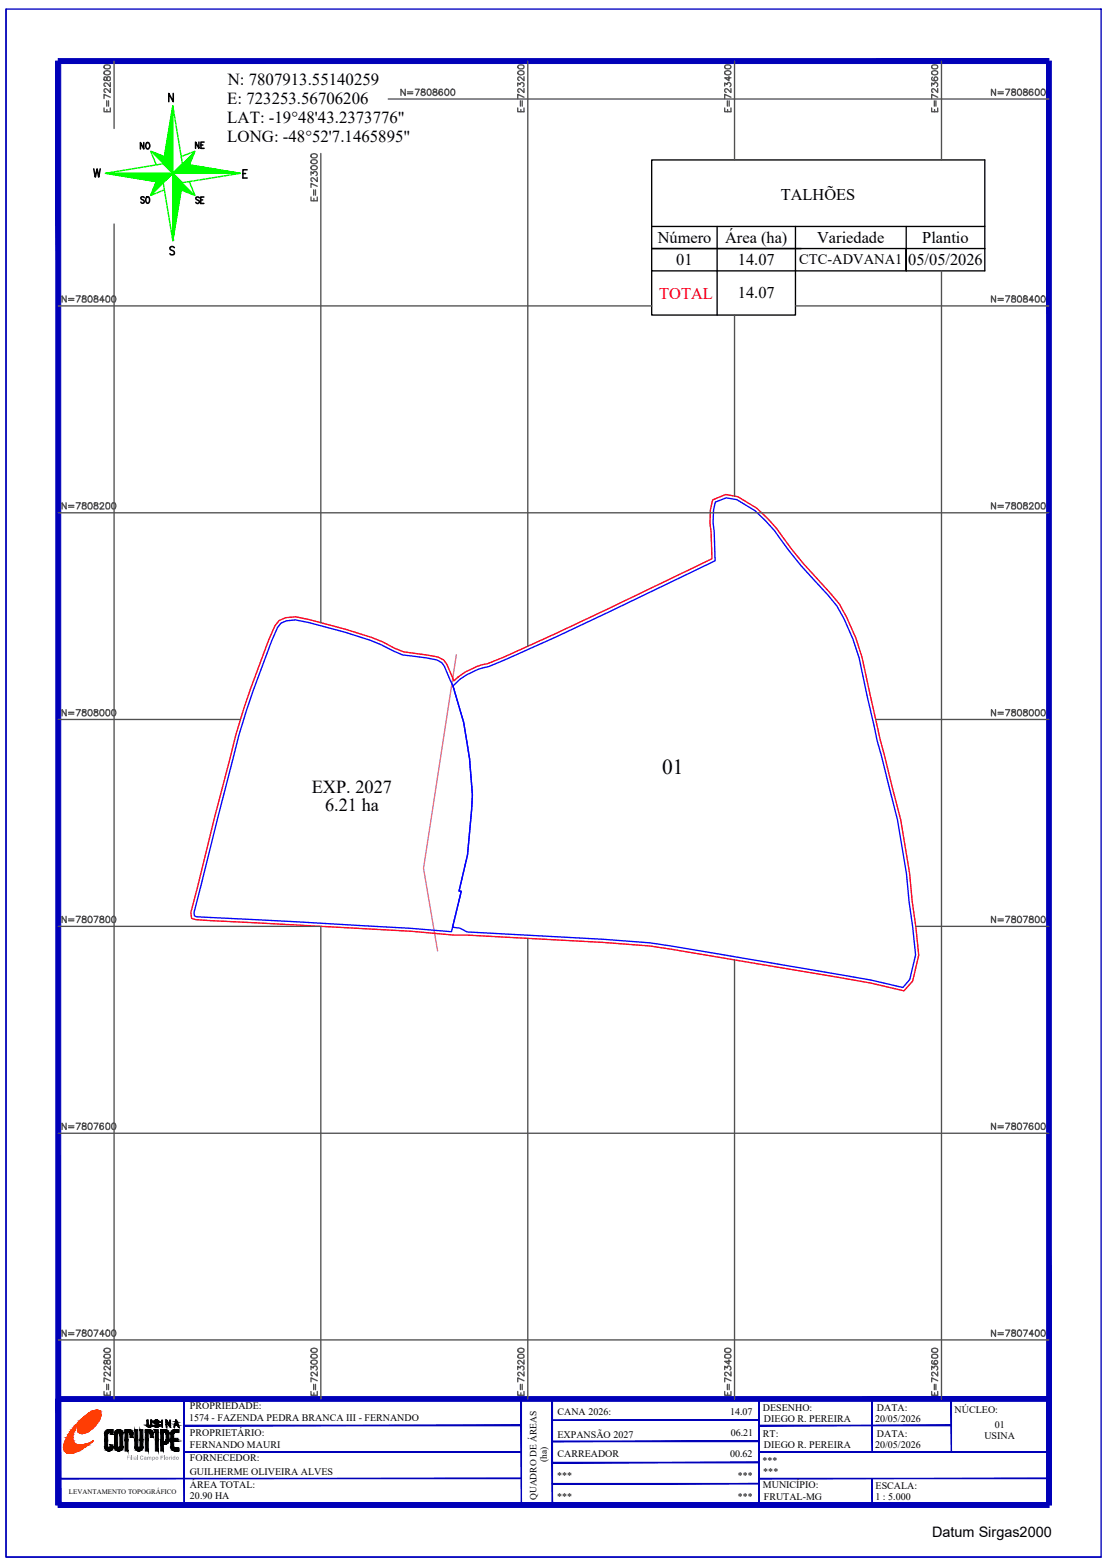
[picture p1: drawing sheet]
<svg xmlns="http://www.w3.org/2000/svg" width="210mm" height="297mm" viewBox="0 0 210 297" stroke-linecap="round" stroke-linejoin="round" font-family="sans-serif">
<defs><g id="words">
<g font-size="4.4">
<text x="25.4" y="29.6">NO</text>
<text x="25.4" y="39.9">SO</text>
<text x="36" y="39.9">SE</text>
</g>
<text font-size="4.1" x="125.6" y="146.8">01</text>
<text font-size="4" x="36" y="29.3">NE</text>
<g font-size="3.5">
<text x="59.1" y="150.4">EXP. 2027</text>
<text x="61.6" y="153.9">6.21 ha</text>
</g>
<g font-size="3.2">
<text x="43.2" y="16.1">N: 7807913.55140259</text>
<text x="43.1" y="19.7">E: 723253.56706206</text>
<text x="43.1" y="23.3">LAT: -19°48'43.2373776&quot;</text>
<text x="43.1" y="26.9">LONG: -48°52'7.1465895&quot;</text>
</g>
<g font-size="3.1">
<text x="148" y="37.9">TALHÕES</text>
<text x="124.7" y="46.1">Número</text>
<text x="137.5" y="46.1">Área (ha)</text>
<text x="154.9" y="46.1">Variedade</text>
<text x="174.9" y="46.1">Plantio</text>
<text x="128.2" y="50.3">01</text>
<text x="139.9" y="50.3">14.07</text>
<text x="172.2" y="50.3">05/05/2026</text>
<text x="139.9" y="56.6">14.07</text>
</g>
<text font-size="3.1" fill="#f00" x="125" y="56.6">TOTAL</text>
<text font-size="2.8" x="151.6" y="50.2">CTC-ADVANA1</text>
<text font-size="2.7" x="176.7" y="291.6">Datum Sirgas2000</text>
<g font-size="1.9">
<text x="35.9" y="269.5">1574 - FAZENDA PEDRA BRANCA III - FERNANDO</text>
<text x="36" y="267.3">PROPRIEDADE:</text>
<text x="105.7" y="268.4">CANA 2026:</text>
<text x="138.4" y="268.4">14.07</text>
<text x="144.7" y="267.7">DESENHO:</text>
<text x="144.9" y="269.6">DIEGO R. PEREIRA</text>
<text x="165.9" y="269.7">20/05/2026</text>
<text x="166.3" y="267.7">DATA:</text>
<text x="181" y="268">NÚCLEO:</text>
<text x="36" y="272.4">PROPRIETÁRIO:</text>
<text x="36" y="274.6">FERNANDO MAURI</text>
<text x="105.7" y="272.7">EXPANSÃO 2027</text>
<text x="138.6" y="272.4">06.21</text>
<text x="144.7" y="272.7">RT:</text>
<text x="144.9" y="274.6">DIEGO R. PEREIRA</text>
<text x="165.9" y="274.6">20/05/2026</text>
<text x="166.3" y="272.7">DATA:</text>
<text x="186.6" y="273">USINA</text>
<text x="188.6" y="270.8">01</text>
<text x="36" y="279.8">GUILHERME OLIVEIRA ALVES</text>
<text x="36" y="277.1">FORNECEDOR:</text>
<text x="105.6" y="280.4">***</text>
<text x="105.7" y="276.4">CARREADOR</text>
<text x="138.4" y="276.4">00.62</text>
<text x="139.9" y="280.4">***</text>
<text x="144.6" y="277.7">***</text>
<text x="144.7" y="279.8">***</text>
<text x="36" y="282.2">ÁREA TOTAL:</text>
<text x="36" y="284.4">20.90 HA</text>
<text x="105.6" y="284.5">***</text>
<text x="139.9" y="284.5">***</text>
<text x="144.7" y="282.3">MUNICÍPIO:</text>
<text x="144.8" y="284.5">FRUTAL-MG</text>
<text x="166" y="284.5">1 : 5.000</text>
<text x="166" y="282.4">ESCALA:</text>
</g>
<g font-size="1.8">
<text x="103.7" y="277.3" transform="rotate(-90 103.7 277.3)">(ha)</text>
<text x="101.7" y="284.6" transform="rotate(-90 101.7 284.6)">QUADRO DE ÁREAS</text>
</g>
<text font-size="1.3" x="13.1" y="283.3">LEVANTAMENTO TOPOGRÁFICO</text>
<text font-size="1.2" fill="#989898" x="24" y="276.9">FilialCampo Florido</text>
</g></defs>
<!-- layer: 0114001574001 -->
<path d="M85.9 130.1a11.9 11.9 0 0 1 6.8-3.7l12.8-5.6 30.1-14.4-.2-5.5-.2-1.7 .1-2.5 .3-1.5 2.1-.8 2 .4 3.4 2 3.8 3.9a83.1 83.1 0 0 0 10.1 12.1l1.7 2.1 1.3 2.4 1.7 3.9 1.2 3.6 3.4 15.6 3.9 15.1 1.7 10.2 .5 5.4 .7 4.7 .5 5.3-1.1 4.7-1.3 1.5-6-1.4-41.9-7.1-8.9-.6-25.8-1.4-1.4-.7-1.4-.2 1.7-6.8-.5-.1 1.6-6.8 1-11.4-.6-7-1.1-6.7z" fill="none" stroke="#00f" stroke-width=".25"/>
<!-- layer: Rede eletrica -->
<path d="M86.5 124.2l-6.2 40.5 2.7 15.7" fill="none" stroke="#f0f" stroke-width=".25"/>
<path d="M53.3 118.2l1-.4 1.7-.2a94.2 94.2 0 0 1 16.3 4.7l4.1 1.9 6.4 1 .9 .5 .5 .7 1.7 3.7 2 7 1.1 6.7 .6 7-.2 3-.8 8.4-1.6 6.8 .5 .1-1.9 7.6-7.6-.6-40.7-2.2-.4-.2-.1-.6 7.2-28.6a153.3 153.3 0 0 1 8.6-25.5z" fill="none" stroke="#00f" stroke-width=".25"/>
<!-- layer: TABELAS -->
<path d="M123.6 30.3h63.1v21.1h-63.1zM123.6 43h63.1M136 43v16.8M150.8 43v16.8h-27.2v-8.4M151.9 47.1h-28.3h63.1M171.8 51.4v-4.3v4.3M171.8 43v4.1" fill="none" stroke="#000" stroke-width=".25"/>
<!-- layer: TG -->
<path d="M1.1 1.7v293.6h207.7M1.1 1.7h207.7v293.6h-207.7z" fill="none" stroke="#0000b8" stroke-width=".25"/>
<g fill="#0000b8" stroke="#0000b8" stroke-width=".19">
<path d="M11 12.1h187.9v-1zM11 11.1h187.9l-187.9 1z"/>
<path d="M10.6 11.6l.9 273.8v-273.8zM10.6 11.6l.9 273.8h-.9z"/>
<path d="M11 285v.9l187.9-.9zM11 285.9l187.9-.9v.9z"/>
<path d="M198.5 11.6v273.8h.8zM198.5 11.6h.8v273.8z"/>
</g>
<!-- layer: SETA_NORTE -->
<g fill="none" stroke="#0f0" stroke-width=".25">
<path d="M20 32.9h25.6M20 32.9h.1M20.1 32.9h.1M20.4 32.9h-.1M20.6 32.9l-.1 .1M20.7 32.9l-.1 .1M20.8 32.9l-.1 .1M20.9 32.9l-.1 .1M21 32.9l-.1 .1M21.1 32.9l-.1 .1M21.3 32.9l-.2 .1M21.4 32.9l-.2 .1"/>
<path d="M21.5 32.9l-.2 .2M21.6 32.9l-.2 .2M21.7 32.9l-.2 .2M21.8 32.9l-.3 .2M21.9 32.9l-.2 .2M22.1 32.9l-.3 .3M22.3 32.9l-.4 .3M22.4 32.9l-.3 .3M22.5 32.9l-.4 .3M22.6 32.9l-.4 .3M22.7 32.9l-.3 .4M22.8 32.9l-.4 .4"/>
<path d="M22.9 32.9l-.4 .4M23.1 32.9l-.5 .4M23.2 32.9l-.5 .4M23.3 32.9l-.5 .4M23.4 32.9l-.5 .4M23.5 32.9l-.5 .4M23.6 32.9l-.5 .5M23.7 32.9l-.5 .5M23.8 32.9l-.5 .5M24 32.9l-.6 .5M24.1 32.9l-.6 .5M24.2 32.9l-.6 .6"/>
<path d="M24.3 32.9l-.6 .6M24.4 32.9l-.6 .6M24.6 32.9l-.7 .6M24.6 32.9l-.6 .6M24.8 32.9l-.7 .7M24.9 32.9l-.7 .7M25 32.9l-.7 .7M25.1 32.9l-.7 .7M25.2 32.9l-.7 .7M25.3 32.9l-.7 .7M25.4 32.9l-.7 .7M25.6 32.9l-.8 .7"/>
<path d="M25.7 32.9l-.9 .8M25.8 32.9l-.9 .8M25.9 32.9l-.8 .8M26 32.9l-.9 .8M26.1 32.9l-.9 .8M26.2 32.9l-.8 .8M26.3 32.9l-.9 .9M26.5 32.9l-1 .9M26.6 32.9l-.9 .9M26.7 32.9l-1 .9M26.8 32.9l-1 .9M26.9 32.9l-1 1"/>
<path d="M27 32.9l-1 1M27.1 32.9l-1 1M27.3 32.9l-1.1 1M27.3 32.9l-1 1M27.5 32.9l-1.1 1M27.6 32.9l-1.1 1M27.7 32.9l-1.1 1M27.8 32.9l-1.1 1.1M27.9 32.9l-1.1 1.1M28 32.9l-1.1 1.1M28.2 32.9l-1.2 1.1M28.3 32.9l-1.2 1.1"/>
<path d="M28.4 32.9l-1.2 1.2M28.5 32.9l-1.2 1.2M28.6 32.9l-1.2 1.2M28.7 32.9l-1.2 1.2M28.7 28.7l2.2 2.3M28.8 32.9l-1.2 1.2M28.9 28.8l2.1 2.1M29 32.9l-1.3 1.2M29 32.9l-1.2 1.2M29.1 28.9l1.9 1.9M29.2 32.9l-1.3 1.2M29.3 28.9l1.7 1.8 1.8-1.8"/>
<path d="M29.3 32.9l-1.3 1.3M29.4 32.9l-1.3 1.3M29.5 29l1.5 1.6M29.5 32.9l-1.3 1.3M29.6 34.4l-1 2.7 6-6-1.8 1.8 1.8 1.8M29.6 32.9l-1.4 1.3M29.7 32.9l-1.3 1.3M29.7 34.5l-.2 .2M29.8 32.9l-1.4 1.4M29.8 29.2l1.3 1.2M29.9 34.5l-.5 .5M30 32.9l-1.5 1.4"/>
<path d="M30 29.2l1.1 1.1M30.1 32.9l-1.4 1.4M30.2 32.9l-1.5 1.4M30.2 34.5l-1 1.1M30.2 29.3l.9 .9M30.3 32.9l-1.5 1.4M30.4 32.9l-1.4 1.4M30.5 34.6l-1.6 1.5M30.5 32.9l-1.5 1.5M30.6 29.5l.5 .5M30.6 32.9l-1.5 1.5M30.7 32.9l-1.5 1.5"/>
<path d="M30.8 29.5l.4 .4M30.9 32.9l-1.6 1.5M30.9 29.6l.3 .2M31 32.9l-1.6 1.5M31.1 32.9l-1.6 1.5M31.2 29.7l-2.6-1 1 2.6M31.2 36l-2.6 1.1M31.2 32.9l-1.6 1.6M31.3 32.9l-1.6 1.5M31.4 32.9l-1.6 1.6M31.5 32.9l-2 2M31.7 32.9l-2.4 2.3"/>
<path d="M31.7 32.9l-2.5 2.5M31.9 32.9l-1.7 1.6M32 32.9l-2.9 2.9M32.1 32.9l-3.1 3.1M32.2 32.9l-1.7 1.7M32.3 32.9l-3.4 3.5M32.4 32.9l-3.6 3.6M32.6 32.9l-3.9 3.8M32.7 32.9l-4 4M32.8 20.1l1.8 11 11 1.8-11 1.8-1.8 11-1.9-11-10.9-1.8 10.9-1.8zM32.8 29.3l-1.9 1.8 1.9 1.8-1.9 1.8M32.8 20.1v25.6"/>
<path d="M32.8 24.5l-.9 .9M32.8 20.2l-.1 .1M32.8 20.1h.1M32.8 20.3l-.1 .1M32.8 20.4l-.1 .1M32.8 20.6h-.1M32.8 20.7l-.2 .1M32.8 20.8l-.2 .1M32.8 20.9l-.2 .2M32.8 21l-.2 .2M32.8 21.1l-.2 .2M32.8 21.2l-.3 .3"/>
<path d="M32.8 21.4l-.3 .2M32.8 21.4l-.3 .3M32.8 21.6l-.3 .3M32.8 21.7l-.4 .3M32.8 21.8l-.4 .4M32.8 21.9l-.4 .4M32.8 22l-.4 .4M32.8 22.1l-.5 .4M32.8 22.3l-.5 .4M32.8 22.4l-.5 .4M32.8 22.5l-.5 .5M32.8 22.6l-.5 .5"/>
<path d="M32.8 22.7l-.5 .5M32.8 22.8l-.6 .6M32.8 22.9l-.6 .6M32.8 23.1l-.6 .6M32.8 23.1l-.7 .7M32.8 23.3l-.7 .6M32.8 23.4l-.7 .6M32.8 23.5l-.7 .7M32.8 23.6l-.8 .7M32.8 23.7l-.8 .8M32.8 23.8l-.8 .8M32.8 23.9l-.8 .8"/>
<path d="M32.8 24.1l-.8 .7M32.8 24.2l-.8 .8M32.8 24.3l-.9 .8M32.8 24.4l-.9 .9M32.8 24.6l-.9 .9M32.8 24.8l-1 .9M32.8 24.9l-1 .9M32.8 25l-1 .9M32.8 25.1l-1 1M32.8 25.2l-1.1 1M32.8 25.3l-1.1 1.1M32.8 25.4l-1.1 1.1"/>
<path d="M32.8 25.6l-1.1 1M32.8 25.6l-1.1 1.1M32.8 25.8l-1.2 1.1M32.8 25.9l-1.2 1.1M32.8 26l-1.2 1.2M32.8 26.1l-1.2 1.2M32.8 26.2l-1.3 1.2M32.8 26.3l-1.3 1.2M32.8 26.4l-1.3 1.3M32.8 26.6l-1.3 1.2M32.8 26.7l-1.3 1.3M32.8 26.8l-1.3 1.3"/>
<path d="M32.8 26.9l-1.4 1.3M32.8 27l-1.4 1.4M32.8 27.1l-1.4 1.4M32.8 27.2l-1.4 1.4M32.8 27.3l-1.5 1.5M32.8 27.5l-1.5 1.4M32.8 27.6l-1.5 1.5M32.8 27.7l-1.6 1.5M32.8 27.8l-1.6 1.5M32.8 27.9l-1.6 1.5M32.8 28l-1.6 1.6M32.8 28.1l-1.7 1.6"/>
<path d="M32.8 28.3l-1.6 1.6M32.8 28.3l-1.7 1.7M32.8 28.5l-1.7 1.6-.7-.7M32.8 28.6l-1.7 1.7M32.8 28.7l-1.7 1.7M32.8 28.8l-1.8 1.8-1.3-1.5M32.8 29l-1.8 1.8M32.8 29.2l-1.8 1.7M32.8 29.4l-1.8 1.7M32.8 29.5l-1.7 1.7M32.8 29.6l-1.7 1.6M32.8 29.7l-1.6 1.6"/>
<path d="M32.8 29.8l-1.6 1.6M32.8 30l-1.5 1.4M32.8 30l-1.4 1.4M32.8 30.2l-1.4 1.3M32.8 30.3l-1.3 1.3M32.8 30.4l-1.3 1.2M32.8 30.5l-1.2 1.2M32.8 30.6l-1.2 1.1M32.8 30.7l-1.1 1.1M32.8 30.8l-1.1 1.1M32.8 31l-1 .9M32.8 31.1l-.9 .9"/>
<path d="M32.8 31.2l-.9 .8M32.8 31.3l-.8 .8M32.8 31.4l-.8 .8M32.8 31.5l-.7 .7M32.8 31.7l-.7 .5M32.8 31.7l-.6 .6M32.8 31.9l-.5 .5M32.8 32l-.5 .4M32.8 32.1l-.4 .4M32.8 32.2l-.4 .3M32.8 32.3l-.3 .3M32.8 32.4l-.2 .3"/>
<path d="M32.8 32.5l-.2 .2M32.8 32.7l-.1 .1M32.8 32.8h-.1M32.9 32.9l-.1 .1M32.9 33l-.1 .1M32.9 33l-.1 .2M33 33.1l-.2 .2M33.1 33.2l-.3 .3M33.1 33.2l-.3 .4M33.2 33.3l-.4 .4M33.2 33.3l-.4 .5M33.3 33.4l-.5 .5"/>
<path d="M33.4 33.4l-.6 .6M33.4 33.5l-.6 .6M33.4 33.6l-.6 .6M33.5 33.6l-.7 .8M33.6 33.7l-.8 .8M33.6 33.7l-.8 .9M33.7 40l-.9 .9M33.7 39.9l-.9 .9M33.7 33.8l-.9 .9M33.7 39.7l-.9 1M33.7 33.9l-.9 .9M33.8 39.6l-1 1"/>
<path d="M33.8 39.4l-1 1.1M33.8 33.9l-1 1M33.8 39.3l-1 1M33.8 39.2l-1 1M33.9 39l-1.1 1.1M33.9 38.9l-1.1 1.1M33.9 33.9l-1.1 1.1M33.9 38.8l-1.1 1.1M33.9 38.6l-1.1 1.2M33.9 34l-1.1 1.2M34 38.5l-1.2 1.2M34 38.3l-1.2 1.3"/>
<path d="M34 34.1l-1.2 1.1M34 38.2l-1.2 1.2M34 38.1l-1.2 1.2M34 38l-1.2 1.2M34 37.8l-1.2 1.3M34 34.1l-1.2 1.3M34.1 37.7l-1.3 1.3M34.1 37.5l-1.3 1.4M34.1 34.2l-1.3 1.3M34.1 37.4l-1.3 1.4M34.1 37.3l-1.3 1.3M34.1 34.2l-1.3 1.4"/>
<path d="M34.2 37.2l-1.4 1.4M34.2 37l-1.4 1.4M34.2 36.9l-1.4 1.4M34.2 34.3l-1.4 1.4M34.2 36.7l-1.4 1.5M34.2 36.6l-1.4 1.5M34.2 34.4l-1.4 1.4M34.3 36.5l-1.5 1.5M34.3 36.3l-1.5 1.6M34.3 34.4l-1.5 1.5M34.3 29.7l2.7-1-1.1 2.5M34.3 36.2l-1.5 1.5"/>
<path d="M34.3 36.1l-1.5 1.5M34.4 35.9l-1.6 1.6M34.4 34.4l-1.6 1.7M34.4 36h.1M34.4 35.9l.2 .2M34.4 35.6l-1.6 1.7M34.4 34.5l-1.6 1.7M34.4 35.7l.6 .6M34.4 35.6l.7 .7M34.5 35.4l-1.7 1.7M34.5 35.2l-1.7 1.7M34.5 34.6l-1.7 1.7"/>
<path d="M34.5 35.1l-1.7 1.8M34.5 35l-1.7 1.7M34.5 34.8l-1.7 1.8M34.5 34.6l-1.7 1.8M34.5 34.7l2.3 2.3M34.6 34.7l-1.8 1.8M34.8 36.2l-.4-.4-1.6 1.6M34.8 31.1l-1.8 1.8M34.9 31.1l-1.8 1.8M35 31.1l-1.8 1.8M35.1 31.1l-1.7 1.8M35.2 31.1l-1.7 1.8"/>
<path d="M35.3 31.2l-1.7 1.7M35.3 36.4l-.9-.9-1.6 1.7M35.3 31.2l-1.6 1.7M35.5 31.2l-1.7 1.7M35.6 31.2l-1.7 1.7M35.6 31.2l-1.6 1.7M35.8 31.2l-1.6 1.7M35.9 31.3l-1.7 1.6M35.9 34.4l1.1 2.7-2.7-1.1M35.9 31.3l-1.5 1.6M36 31.1l-.2 .2M36.1 31.3l-1.6 1.6"/>
<path d="M36.1 30.8l-.4 .4M36.2 31.3l-1.6 1.6M36.2 30.7l-.6 .5M36.2 31.3l-1.5 1.6M36.2 30.5l-.7 .7M36.3 30.3l-.9 .9M36.3 31.4l-1.5 1.5M36.4 30.1l-1.1 1.1M36.4 31.4l-1.5 1.5M36.4 30l-1.2 1.1M36.5 31.4l-1.4 1.5M36.5 29.7l-1.4 1.4"/>
<path d="M36.6 29.6l-1.5 1.5M36.6 31.4l-1.4 1.5M36.7 29.4l-1.8 1.7M36.7 31.4l-1.4 1.5M36.7 29.2l-1.9 1.9M36.8 29l-2 2.1M36.8 31.4l-1.4 1.5M36.9 28.9l-4 4M36.9 31.4l-1.4 1.5M37 31.4l-1.4 1.5M37.1 31.5l-1.4 1.4M37.2 31.5l-1.3 1.4"/>
<path d="M37.3 31.5l-1.4 1.4M37.4 31.5l-1.3 1.4M37.5 31.5l-1.3 1.4M37.6 31.6l-1.3 1.3M37.7 31.6l-1.3 1.3M37.8 31.6l-1.3 1.3M37.9 31.6l-1.3 1.3M38 31.6l-1.3 1.3M38.1 31.7l-1.2 1.2M38.2 31.7l-1.2 1.2M38.3 31.7l-1.2 1.2M38.4 31.7l-1.2 1.2"/>
<path d="M38.5 31.7l-1.2 1.2M38.6 31.7l-1.2 1.2M38.7 31.7l-1.2 1.2M38.8 31.7l-1.2 1.2M38.9 31.8l-1.1 1.1M38.9 31.8l-1 1.1M39.1 31.8l-1.1 1.1M39.2 31.8l-1.1 1.1M39.2 31.8l-1 1.1M39.4 31.8l-1.1 1.1M39.5 31.9l-1.1 1M39.5 31.9l-.9 1"/>
<path d="M39.6 31.9l-.9 1M39.8 31.9l-1 1M39.8 31.9l-.9 1M39.9 31.9l-.9 1M40 31.9l-.9 1M40.1 31.9l-.9 1M40.2 32l-.9 .9M40.3 32l-.8 .9M40.4 32l-.8 .9M40.5 32l-.8 .9M40.6 32l-.8 .9M40.7 32.1l-.8 .8"/>
<path d="M40.8 32.1l-.8 .8M40.9 32.1l-.8 .8M41 32.1l-.7 .8M41.1 32.1l-.8 .8M41.2 32.2l-.7 .7M41.3 32.2l-.7 .7M41.4 32.2l-.7 .7M41.5 32.2l-.7 .7M41.6 32.2l-.7 .7M41.7 32.2l-.7 .7M41.8 32.2l-.7 .7M41.9 32.2l-.6 .7"/>
<path d="M42 32.3l-.6 .6M42.1 32.3l-.6 .6M42.2 32.3l-.6 .6M42.2 32.3l-.5 .6M42.4 32.3l-.6 .6M42.5 32.4l-.5 .5M42.5 32.4l-.4 .5M42.6 32.4l-.4 .5M42.8 32.4l-.5 .5M42.8 32.4l-.4 .5M42.9 32.4l-.4 .5M43.1 32.5l-.5 .4"/>
<path d="M43.1 32.5l-.3 .4M43.2 32.5l-.4 .4M43.3 32.5l-.3 .4M43.4 32.5l-.3 .4M43.5 32.5l-.3 .4M43.6 32.5l-.3 .4M43.7 32.5l-.3 .4M43.8 32.6l-.3 .3M43.9 32.6l-.3 .3M44 32.6l-.2 .3M44.1 32.6l-.2 .3M44.2 32.6l-.2 .3"/>
<path d="M44.3 32.7l-.2 .2M44.4 32.7l-.2 .2M44.5 32.7l-.2 .2M44.6 32.7l-.2 .2M44.7 32.7l-.2 .2M44.8 32.8l-.1 .1M44.9 32.8l-.1 .1M45 32.8l-.1 .1M45.1 32.8l-.1 .1M45.2 32.8l-.1 .1M45.3 32.8l-.1 .1M45.4 32.8l-.1 .1"/>
<path d="M45.5 32.8v.1M32.8 45.5h.1M32.8 45.4v.1M32.8 45.2v.1M32.9 45.1l-.1 .1M32.9 45l-.1 .1M32.9 44.9l-.1 .1M32.9 44.7l-.1 .2M32.9 44.6l-.1 .2M33 44.4l-.2 .2M33 44.3l-.2 .2M33 44.2l-.2 .2"/>
<path d="M33 44.1l-.2 .2M33.1 43.9l-.3 .3M33.1 43.8l-.3 .3M33.1 43.6l-.3 .4M33.1 43.5l-.3 .3M33.1 43.4l-.3 .4M33.1 43.2l-.3 .4M33.2 43.1l-.4 .4M33.2 43l-.4 .4M33.2 42.8l-.4 .5M33.2 42.7l-.4 .5M33.3 42.6l-.5 .5"/>
<path d="M33.3 42.4l-.5 .6M33.3 42.3l-.5 .5M33.4 42.1l-.6 .6M33.4 42l-.6 .6M33.4 41.9l-.6 .6M33.4 41.7l-.6 .7M33.4 41.6l-.6 .7M33.4 41.5l-.6 .6M33.5 41.3l-.7 .8M33.5 41.2l-.7 .7M33.5 41l-.7 .8M33.5 40.9l-.7 .8"/>
<path d="M33.6 40.8l-.8 .8M33.6 40.7l-.8 .8M33.6 40.5l-.8 .9M33.6 40.4l-.8 .9M33.7 40.2l-.9 .9M33.7 40.1l-.9 .9"/>
</g>
<!-- layer: TEXTO_DIVERSOS -->
<path d="M32.9 17.7v1.6l-.9-1.6v1.6M17.8 32l.3 1.6 .3-1.6 .3 1.6 .3-1.6M46.1 32.9h.5M46.9 32.2h-.8v1.6h.8M33.1 47a.45 .45 0 0 0-.5-.3 .45 .45 0 0 0-.4 .4l.1 .3 .6 .3 .2 .2v.2l-.3 .2h-.5l-.1-.2" fill="none" stroke="#000" stroke-width=".3"/>
<!-- layer: Margem -->
<g fill="#0000b8" stroke="#0000b8" stroke-width=".19">
<path d="M98.8 265.4l.1 19.8zM98.8 265.4l.1 19.8z"/>
<path d="M11 280.4h87.8zM11 280.5l87.8-.1z"/>
<path d="M143.9 280.4h55zM143.9 280.5l55-.1z"/>
<path d="M34.9 275.4h63.9zM34.9 275.4h63.9z"/>
<path d="M143.9 275.4h55zM143.9 275.4h55z"/>
<path d="M34.9 270.3v.2l63.9-.2zM34.9 270.5l63.9-.2v.2z"/>
<path d="M34.9 265.4l.1 20zM34.9 265.4l.1 20z"/>
<path d="M104.6 265.4l.2 19.8v-19.8zM104.6 265.4l.2 19.8h-.2z"/>
<path d="M143.9 265.4l.1 19.8zM143.9 265.4l.1 19.8z"/>
<path d="M165.3 280.4l.1 5v-5zM165.3 280.4l.1 5h-.1z"/>
<path d="M143.9 270.3v.2l36.5-.2zM143.9 270.5l36.5-.2v.2z"/>
<path d="M180.3 265.4l.1 10zM180.3 265.4l.1 10z"/>
<path d="M165.3 265.4v10h.1zM165.3 265.4h.1v10z"/>
<path d="M104.7 269.3v.1l39.2-.1zM104.7 269.4l39.2-.1v.1z"/>
<path d="M104.7 273.3v.2l39.2-.2zM104.7 273.5l39.2-.2v.2z"/>
<path d="M104.7 277.4v.1l39.2-.1zM104.7 277.5l39.2-.1v.1z"/>
<path d="M104.7 281.4v.1l39.2-.1zM104.7 281.5l39.2-.1v.1z"/>
<path d="M198.5 265.4l.8 20v-20zM198.5 265.4l.8 20h-.8z"/>
<path d="M11 285.9h187.9v-.9zM11 285h187.9l-187.9 .9z"/>
<path d="M10.6 265.4v20h.9zM10.6 265.4h.9v20z"/>
<path d="M11 264.9v.9l187.9-.9zM11 265.8l187.9-.9v.9z"/>
</g>
<g fill="#000" stroke="#000" stroke-width=".19">
<path d="M22.1 271.3h.8zM22.3 271.2h.5zM24.5 271.8h.7zM24.6 271.8h.6zM28.4 270.5h.3zM28.4 271.8h.6zM28.4 271.9h.6zM29.4 269.4h.6zM29.5 269.4h.4zM29.9 269.6h.2zM31.3 273.4h.7zM31.4 271.8h.6z"/>
<path d="M31.5 273.4h.5z"/>
<path d="M19.9 274.4h.5zM19.9 274.4h.5z"/>
<path d="M19.9 273.1l.5 1.3v-1.3zM19.9 273.1l.5 1.3h-.5z"/>
<path d="M19.9 274.4l.5 .1zM19.9 274.4l.5 .1z"/>
<path d="M19.9 272l.5 1.1v-1.1zM19.9 272l.5 1.1h-.5z"/>
<path d="M19.9 274.5h.5zM19.9 274.5h.5z"/>
<path d="M19.9 274.5l.5 .1zM19.9 274.5l.5 .1z"/>
<path d="M19.9 271.9h.5zM19.9 271.9h.5z"/>
<path d="M19.9 271.9h.5zM19.9 271.9h.5z"/>
<path d="M19.9 271.9h.5zM19.9 271.9l.5 .1z"/>
<path d="M19.9 274.6h.6zM19.9 274.6h.6z"/>
<path d="M19.9 274.6h.6zM19.9 274.6h.6z"/>
<path d="M19.9 271.8h.6zM19.9 271.8l.5 .1z"/>
<path d="M19.9 274.6h.6zM19.9 274.6h.6z"/>
<path d="M19.9 274.6h.6zM19.9 274.6h.6z"/>
<path d="M19.9 271.8h.6zM19.9 271.8h.7z"/>
<path d="M19.9 271.8h.6zM19.9 271.8h.6zM19.9 271.8h.6zM19.9 271.8h.6z"/>
<path d="M19.9 274.6h.7zM19.9 274.6h.7z"/>
<path d="M19.9 274.6h.7zM19.9 274.6h.7z"/>
<path d="M19.9 271.7h.7zM19.9 271.7h.8z"/>
<path d="M19.9 271.7h.7zM19.9 271.7l.7 .1z"/>
<path d="M20.8 274.6h.6zM20.8 274.6h.6z"/>
<path d="M20.9 274.4h.5zM20.9 274.4h.5z"/>
<path d="M20.4 275.2h.5zM20.4 275.2h.3z"/>
<path d="M20.3 275.2h.7zM20.3 275.2h.6z"/>
<path d="M20.2 275.1h.9zM20.2 275.1l.8 .1z"/>
<path d="M20.1 274.9l1 .2 .1-.2zM20.1 274.9l1 .2h-.9z"/>
<path d="M20 274.9h1.3zM20 274.9h1.2z"/>
<path d="M19.9 274.6l1.5 .1zM19.9 274.6l1.5 .1z"/>
<path d="M19.9 274.7l1.4 .2 .1-.2zM19.9 274.7l1.4 .2h-1.3z"/>
<path d="M20.9 274.1l.5 .3v-.3zM20.9 274.1l.5 .3h-.5z"/>
<path d="M20.9 274.4l.5 .1zM20.9 274.4l.5 .1z"/>
<path d="M20.9 274.5h.5zM20.9 274.5h.5z"/>
<path d="M20.9 274.5l.5 .1zM20.9 274.5l.5 .1z"/>
<path d="M20.8 274.6h.6zM20.8 274.6h.6z"/>
<path d="M20.8 274.6h.6zM20.8 274.6h.6z"/>
<path d="M20.8 274.6h.6zM20.8 274.6h.6z"/>
<path d="M20.7 274.6h.7zM20.7 274.6h.7z"/>
<path d="M20.7 274.6h.7zM20.7 274.6h.7z"/>
<path d="M20.7 271.2h.7zM20.5 271.2h.9z"/>
<path d="M20.5 271.2h.9zM20.4 271.2h1z"/>
<path d="M20.4 271.2l1 .1zM20.2 271.3h1.2z"/>
<path d="M20.2 271.3l1.2 .1v-.1zM20.1 271.4l.1-.1 1.2 .1z"/>
<path d="M20.1 271.4l1.3 .1zM20 271.5h1.4z"/>
<path d="M20 271.5l1.4 .2v-.2zM20 271.5l1.4 .2h-1.5z"/>
<path d="M19.9 271.7h1.5zM19.9 271.7h1.5z"/>
<path d="M20.9 271.7l.5 .4v-.4zM20.9 271.7l.5 .4h-.5z"/>
<path d="M21.7 274.4h.6zM21.7 274.4h.6z"/>
<path d="M21.8 271.9h.5zM21.8 271.9h.5z"/>
<path d="M21.8 271.9h.5zM21.8 271.9h.5z"/>
<path d="M21.8 271.9l.5 .1zM21.8 271.9l.5 .1zM21.7 272h.6zM21.7 272h.6z"/>
<path d="M21.7 272l.6 2.4v-2.4zM21.7 272l.6 2.4h-.6z"/>
<path d="M21.7 274.4l.6 .1zM21.7 274.4l.6 .1z"/>
<path d="M21.8 274.5h.5zM21.8 274.5h.5z"/>
<path d="M21.8 274.5l.5 .1zM21.8 274.5l.5 .1z"/>
<path d="M21.8 271.8h.6zM21.8 271.8l.5 .1z"/>
<path d="M21.8 274.6h.6zM21.8 274.6h.6z"/>
<path d="M21.8 274.6h.6zM21.8 274.6h.6z"/>
<path d="M21.8 271.8h.6zM21.8 271.8h.6z"/>
<path d="M21.8 271.8h.6zM21.8 271.8h.6zM21.8 271.8h.6zM21.8 271.8h.6z"/>
<path d="M21.8 274.6h.6zM21.8 274.6h.6z"/>
<path d="M21.8 274.6h.6zM21.8 274.6h.6z"/>
<path d="M21.8 271.7h.7zM21.8 271.7h.7z"/>
<path d="M21.8 271.7h.7zM21.8 271.7l.6 .1z"/>
<path d="M21.8 274.6h.7zM21.8 274.6h.7z"/>
<path d="M21.8 274.6h.7zM21.8 274.6h.7z"/>
<path d="M22.6 274.6h.7zM22.6 274.6h.7z"/>
<path d="M22.5 271.2h.1zM22.4 271.2h.2z"/>
<path d="M22.4 271.2h.3zM22.4 271.2h.3z"/>
<path d="M22.4 271.2h.4zM22.3 271.2h.5zM22.2 271.2h.6z"/>
<path d="M22.7 271.9h.6zM22.7 271.9h.6z"/>
<path d="M22.7 274.4h.6zM22.7 274.4h.6z"/>
<path d="M22.3 275.2h.4zM22.3 275.2h.3z"/>
<path d="M22.2 271.2l.7 .1zM22.2 271.2l.7 .1h-.8zM22.1 271.3h.8z"/>
<path d="M22.2 275.2h.7zM22.2 275.2h.5z"/>
<path d="M22.1 271.3l.9 .1zM22 271.4h1z"/>
<path d="M22.1 275.1h.9zM22.1 275.1l.8 .1z"/>
<path d="M22 271.4h1.1zM22 271.4h1.1z"/>
<path d="M22 271.4l1.2 .1zM21.9 271.5h1.3z"/>
<path d="M21.9 275h1.2zM21.9 275l1.1 .1z"/>
<path d="M21.9 271.5h1.3zM21.9 271.5h1.3z"/>
<path d="M21.9 271.5l1.3 .1zM21.9 271.5l1.3 .1z"/>
<path d="M21.8 271.6l1.4 .1zM21.8 271.6l1.4 .1z"/>
<path d="M21.8 274.9l1.3 .1 .1-.1zM21.8 274.9l1.3 .1h-1.2z"/>
<path d="M21.8 271.7h1.5zM21.8 271.7h1.5zM21.8 271.7h1.5zM21.8 271.7h1.5zM22.6 271.7h.7zM22.6 271.7h.7z"/>
<path d="M21.8 274.7l1.4 .2v-.2zM21.8 274.7l1.4 .2h-1.4z"/>
<path d="M22.6 271.7l.7 .1zM22.6 271.7l.7 .1z"/>
<path d="M22.6 271.8h.7zM22.6 271.8h.7z"/>
<path d="M22.6 271.8h.7zM22.6 271.8h.7z"/>
<path d="M22.7 271.8l.6 .1zM22.7 271.8l.6 .1z"/>
<path d="M22.7 271.9h.6zM22.7 271.9h.6z"/>
<path d="M22.7 271.9h.6zM22.7 271.9h.6z"/>
<path d="M22.7 271.9l.6 .1zM22.7 271.9l.6 .1z"/>
<path d="M22.7 272h.6zM22.7 272h.6z"/>
<path d="M22.7 272l.6 2.4v-2.4zM22.7 272l.6 2.4h-.6z"/>
<path d="M22.7 274.4h.6zM22.7 274.4h.6z"/>
<path d="M22.7 274.5h.6zM22.7 274.5h.6z"/>
<path d="M22.7 274.5l.6 .1zM22.7 274.5l.6 .1z"/>
<path d="M22.7 274.6h.6zM22.7 274.6h.6z"/>
<path d="M22.7 274.6h.6zM22.7 274.6h.6z"/>
<path d="M22.7 274.6h.6zM22.6 274.6h.7z"/>
<path d="M22.6 274.6h.7zM22.6 274.6h.7z"/>
<path d="M22.6 274.6h.7zM22.6 274.6h.7z"/>
<path d="M21.8 274.6h1.5zM21.8 274.6l1.4 .1z"/>
<path d="M22.7 274.4h.6zM22.7 274.4l.6 .1z"/>
<path d="M23.7 271.7l.6 1.4v-1.4zM23.7 271.7l.6 1.4h-.6z"/>
<path d="M23.7 273.1l.6 2.1v-2.1zM23.7 273.1l.6 2.1h-.6z"/>
<path d="M23.7 271.2h.9zM23.7 271.2h.9z"/>
<path d="M23.7 271.2h1zM23.7 271.2h1z"/>
<path d="M23.7 271.2l1.1 .1zM23.7 271.2l1.1 .1z"/>
<path d="M23.7 271.3l1.2 .1zM23.7 271.3l1.2 .1z"/>
<path d="M23.7 271.4l1.4 .1zM23.7 271.4l1.4 .1z"/>
<path d="M23.7 271.5l1.4 .1v-.1zM23.7 271.5l1.4 .1h-1.4z"/>
<path d="M23.7 271.6l1.5 .1-.1-.1zM23.7 271.6l1.5 .1h-1.5zM23.7 271.7h1.5zM23.7 271.7h1.5z"/>
<path d="M24.4 271.7h.8zM24.4 271.7h.8z"/>
<path d="M24.5 271.7l.7 .1zM24.5 271.7l.7 .1zM24.5 271.8h.7z"/>
<path d="M24.6 271.8h.6zM24.6 271.8h.6zM24.6 271.8h.6z"/>
<path d="M24.6 271.8l.6 .1zM24.6 271.8l.6 .1zM24.6 271.9h.6zM24.6 271.9h.6z"/>
<path d="M24.6 271.9h.6zM24.6 271.9h.6z"/>
<path d="M24.6 271.9h.6zM24.6 271.9h.6z"/>
<path d="M24.6 271.9l.6 .1zM24.6 271.9l.6 .1z"/>
<path d="M24.6 272h.6zM24.6 272h.6z"/>
<path d="M24.6 272l.6 .7v-.7zM24.6 272l.6 .7h-.6z"/>
<path d="M25.6 271.2l.5 1.9v-1.9zM25.6 271.2l.5 1.9h-.5z"/>
<path d="M25.6 273.1l.5 1.4v-1.4zM25.6 273.1l.5 1.4h-.5z"/>
<path d="M25.6 274.5h.5zM25.6 274.5h.5z"/>
<path d="M25.6 274.5h.6zM25.6 274.5h.6z"/>
<path d="M25.6 274.5l.6 .1zM25.6 274.5l.6 .1z"/>
<path d="M25.6 274.6h.6zM25.6 274.6h.6z"/>
<path d="M25.6 274.6h.6zM25.6 274.6h.6z"/>
<path d="M25.6 274.6h.6zM25.6 274.6h.6z"/>
<path d="M25.6 274.6h.6zM25.6 274.6h.6z"/>
<path d="M25.6 274.6h.7zM25.6 274.6h.7z"/>
<path d="M25.6 274.6h.7zM25.6 274.6h.7z"/>
<path d="M26.1 275.2h.4zM26.1 275.2h.3z"/>
<path d="M26 275.2h.7zM26 275.2h.5z"/>
<path d="M25.9 275.1h.9zM25.9 275.1l.8 .1z"/>
<path d="M25.8 275h1.1zM25.8 275l1 .1z"/>
<path d="M25.7 274.9l1.2 .1 .1-.1zM25.7 274.9l1.2 .1h-1.1z"/>
<path d="M26.5 274.6h.6zM26.5 274.6h.6z"/>
<path d="M26.5 274.6h.6zM26.5 274.6h.6z"/>
<path d="M26.4 274.6h.7zM26.4 274.6h.7z"/>
<path d="M26.4 274.6h.7zM26.3 274.6h.8z"/>
<path d="M25.6 274.6l1.5 .1zM25.6 274.6l1.5 .1z"/>
<path d="M25.6 274.7l1.4 .2 .1-.2zM25.6 274.7l1.4 .2h-1.3z"/>
<path d="M26.5 273.1l.6 1.4v-1.4zM26.5 273.1l.6 1.4h-.6z"/>
<path d="M26.5 274.5h.6zM26.5 274.5h.6z"/>
<path d="M26.5 274.5h.6zM26.5 274.5h.6z"/>
<path d="M26.5 274.5l.6 .1zM26.5 274.5l.6 .1z"/>
<path d="M26.5 274.6h.6zM26.5 274.6h.6z"/>
<path d="M26.5 274.6h.6zM26.5 274.6h.6z"/>
<path d="M26.5 271.2l.6 1.9v-1.9zM26.5 271.2l.6 1.9h-.6z"/>
<path d="M27.9 270.4h.2zM27.9 270.4h.2z"/>
<path d="M27.9 269.4l.2 .9v-.9zM27.9 269.4l.2 .9h-.2z"/>
<path d="M27.9 270.3l.2 .1zM27.9 270.3l.2 .1z"/>
<path d="M27.9 270.4h.2zM27.9 270.4h.2z"/>
<path d="M27.9 270.4l.2 .1zM27.9 270.4l.2 .1z"/>
<path d="M27.9 270.5h.2zM27.9 270.5h.2z"/>
<path d="M27.9 270.5h.2zM27.9 270.5h.2z"/>
<path d="M27.6 271.7l.5 1.4v-1.4zM27.6 271.7l.5 1.4h-.5z"/>
<path d="M27.6 273.1l.5 2.1v-2.1zM27.6 273.1l.5 2.1h-.5z"/>
<path d="M27.9 270.5h.3zM27.9 270.5h.3z"/>
<path d="M27.9 270.5h.3zM27.9 270.5h.3z"/>
<path d="M27.9 270.5h.3zM27.9 270.5h.3z"/>
<path d="M27.9 270.5h.3zM27.9 270.5h.3z"/>
<path d="M28 270.5h.3zM28 270.5h.3z"/>
<path d="M27.6 271.2h.8zM27.6 271.2h.8z"/>
<path d="M27.6 271.2h.9zM27.6 271.2h.9z"/>
<path d="M28.2 270.7h.2zM28.2 270.7h.2z"/>
<path d="M28.5 270.5h.2zM28.5 270.5h.2z"/>
<path d="M28.2 270.7h.3zM28.2 270.7h.2z"/>
<path d="M27.6 271.2l1.1 .1zM27.6 271.2l1.1 .1z"/>
<path d="M28.6 270.4h.1zM28.6 270.4h.1z"/>
<path d="M28.6 270.5h.1zM28.6 270.5h.1z"/>
<path d="M28.1 270.7h.5zM28.1 270.7h.4z"/>
<path d="M28 270.6h.6zM28 270.6l.6 .1z"/>
<path d="M28 270.6h.7zM28 270.6h.6z"/>
<path d="M27.6 271.3l1.2 .1zM27.6 271.3l1.2 .1z"/>
<path d="M28.5 270.5h.2zM28.5 270.5h.2z"/>
<path d="M28.5 270.5h.2zM28.4 270.5h.3z"/>
<path d="M28.4 270.5h.3zM28.4 270.5h.3zM28.4 270.5h.3z"/>
<path d="M28 270.5h.7zM28 270.5l.7 .1z"/>
<path d="M28.6 269.4l.1 .9v-.9zM28.6 269.4l.1 .9h-.1z"/>
<path d="M28.6 270.3l.1 .1zM28.6 270.3l.1 .1z"/>
<path d="M28.6 270.4h.1zM28.6 270.4h.1z"/>
<path d="M28.6 270.4l.1 .1zM28.6 270.4l.1 .1z"/>
<path d="M28.6 270.5h.1zM28.5 270.5h.2z"/>
<path d="M28.5 270.5h.2zM28.5 270.5h.2z"/>
<path d="M27.6 271.4l1.3 .1zM27.6 271.4l1.3 .1z"/>
<path d="M27.6 271.5l1.4 .1-.1-.1zM27.6 271.5l1.4 .1h-1.4z"/>
<path d="M27.6 271.6l1.4 .1v-.1zM27.6 271.6l1.4 .1h-1.4zM27.6 271.7h1.4zM27.6 271.7h1.4z"/>
<path d="M28.3 271.7h.7zM28.3 271.7h.7z"/>
<path d="M28.3 271.7l.7 .1zM28.3 271.7l.7 .1zM28.4 271.8h.6zM28.4 271.8h.6z"/>
<path d="M28.4 271.8h.6zM28.4 271.8h.6zM28.4 271.8h.6z"/>
<path d="M28.4 271.8l.6 .1zM28.4 271.8l.6 .1zM28.4 271.9h.6z"/>
<path d="M28.5 271.9h.5zM28.5 271.9h.5z"/>
<path d="M28.5 271.9h.5zM28.5 271.9h.5z"/>
<path d="M28.5 271.9l.5 .1zM28.5 271.9l.5 .1z"/>
<path d="M28.5 272h.5zM28.5 272h.5z"/>
<path d="M28.5 272l.5 .7v-.7zM28.5 272l.5 .7h-.5z"/>
<path d="M29.3 269.6h.1zM29.3 269.6h.1z"/>
<path d="M29.3 269.7h.1zM29.3 269.7h.1z"/>
<path d="M29.3 269.6h.1zM29.3 269.6h.1z"/>
<path d="M29.3 269.7h.1zM29.3 269.7h.1z"/>
<path d="M29.3 270.4h.1zM29.3 270.4h.1z"/>
<path d="M29.3 270.5h.8zM29.3 270.5h.8z"/>
<path d="M29.3 269.6l.1 .1zM29.3 269.6l.1 .1zM29.3 269.7h.1zM29.3 269.7h.1z"/>
<path d="M29.3 269.7h.1zM29.3 269.7h.1z"/>
<path d="M29.3 269.7l.1 .1zM29.3 269.7l.1 .1z"/>
<path d="M29.3 269.6l.1 .1zM29.3 269.6l.1 .1zM29.3 269.7h.1zM29.3 269.7h.1z"/>
<path d="M29.3 269.7h.1zM29.3 269.7h.1z"/>
<path d="M29.3 269.7l.1 .1zM29.3 269.7l.1 .1z"/>
<path d="M29.3 270.4h.1zM29.3 270.4h.1zM29.3 270.4h.1zM29.3 270.4h.1z"/>
<path d="M29.3 270.4l.1 .1zM29.3 270.4l.1 .1z"/>
<path d="M29.3 270.5h.2zM29.3 270.5h.2zM29.3 270.5h.2zM29.3 270.5h.2z"/>
<path d="M29.3 269.6h.2zM29.3 269.6h.2zM29.3 269.6h.2zM29.3 269.6h.2z"/>
<path d="M29.3 269.6h.2zM29.3 269.6h.2z"/>
<path d="M29.3 269.6h.2zM29.3 269.6h.1zM29.3 269.6h.1zM29.3 269.6h.1z"/>
<path d="M29.3 269.8h.2zM29.3 269.8h.2z"/>
<path d="M29.3 269.8h.2zM29.3 269.8h.2z"/>
<path d="M29.3 269.8l.2 .1zM29.3 269.8l.2 .1z"/>
<path d="M29.3 269.6h.2zM29.3 269.6h.2zM29.3 269.6h.2zM29.3 269.6h.2z"/>
<path d="M29.3 269.6h.2zM29.3 269.6h.2z"/>
<path d="M29.3 269.6h.2zM29.3 269.6h.1zM29.3 269.6h.1zM29.3 269.6h.1z"/>
<path d="M29.3 269.8h.2zM29.3 269.8h.2z"/>
<path d="M29.3 269.8h.2zM29.3 269.8h.2z"/>
<path d="M29.3 269.8l.2 .1zM29.3 269.8l.2 .1z"/>
<path d="M29.3 269.9h.3zM29.3 269.9h.3z"/>
<path d="M29.3 269.9h.3zM29.3 269.9h.3z"/>
<path d="M29.3 270.5h.2zM29.3 270.5h.2z"/>
<path d="M29.3 270.5h.2zM29.3 270.5h.2z"/>
<path d="M29.3 269.5h.2zM29.3 269.5l.2 .1z"/>
<path d="M29.3 269.5h.2zM29.3 269.5l.2 .1z"/>
<path d="M29.3 270.5h.2zM29.3 270.5h.2z"/>
<path d="M29.3 269.5h.3zM29.3 269.5h.3z"/>
<path d="M29.3 269.5h.3zM29.3 269.5h.2z"/>
<path d="M29.3 269.9h.4zM29.3 269.9h.4z"/>
<path d="M29.3 269.5h.3zM29.3 269.5h.3z"/>
<path d="M29.3 269.5h.3zM29.3 269.5h.2z"/>
<path d="M29.3 269.9h.4zM29.3 269.9h.4z"/>
<path d="M29.3 270.5h.3zM29.3 270.5h.3zM29.3 270.5h.3zM29.3 270.5h.3z"/>
<path d="M29.3 270.5h.3zM29.3 270.5h.3z"/>
<path d="M29.4 269.9h.3zM29.4 269.9h.3z"/>
<path d="M29.4 269.9l.6 .2zM29.4 269.9l.6 .2z"/>
<path d="M29.4 269.9h.3zM29.4 269.9h.3z"/>
<path d="M29.4 269.9l.6 .2zM29.4 269.9l.6 .2z"/>
<path d="M29.6 269.4h.2zM29.5 269.4h.3z"/>
<path d="M29.6 269.4h.2zM29.5 269.4h.3z"/>
<path d="M29.5 269.4h.3zM29.5 269.4h.3z"/>
<path d="M29.5 269.4h.4zM29.5 269.4h.4zM29.5 269.4h.4z"/>
<path d="M29.5 269.4h.3zM29.5 269.4h.3z"/>
<path d="M29.5 269.4h.4zM29.5 269.4h.4zM29.5 269.4h.4z"/>
<path d="M29.8 270.5h.3zM29.8 270.5h.3z"/>
<path d="M29.5 270.7h.3zM29.5 270.7h.3z"/>
<path d="M29.5 269.4h.4zM29.4 269.4h.5z"/>
<path d="M29.9 270.2h.2zM29.9 270.2h.2z"/>
<path d="M29.5 269.4h.4zM29.4 269.4h.5z"/>
<path d="M29.9 270.2h.2zM29.9 270.2h.2zM29.9 270.2h.2zM29.9 270.2h.2z"/>
<path d="M29.5 270.7h.4zM29.5 270.7h.3zM29.5 270.7h.3zM29.5 270.7h.3z"/>
<path d="M29.4 269.4h.6zM29.4 269.4h.6zM29.4 269.4h.6z"/>
<path d="M29.9 269.6h.2zM29.9 269.6h.2z"/>
<path d="M29.4 269.4h.6zM29.4 269.4h.6zM29.4 269.4h.6z"/>
<path d="M29.9 269.6h.2zM29.9 269.6h.2z"/>
<path d="M29.9 270.5h.2zM29.9 270.5h.2z"/>
<path d="M29.4 269.4l.6 .1zM29.4 269.4l.6 .1z"/>
<path d="M29.4 269.4l.6 .1zM29.4 269.4l.6 .1z"/>
<path d="M29.4 270.7h.6zM29.4 270.7h.5zM29.5 270.7h.4zM29.5 270.7h.4z"/>
<path d="M29.4 269.5h.7zM29.3 269.5h.8z"/>
<path d="M29.7 270.1l.4 .1zM29.7 270.1l.4 .1z"/>
<path d="M29.4 269.5h.7zM29.3 269.5h.8z"/>
<path d="M29.7 270.1l.4 .1zM29.7 270.1l.4 .1z"/>
<path d="M29.4 270.6h.6zM29.4 270.6l.6 .1zM29.4 270.7h.6zM29.4 270.7h.6z"/>
<path d="M29.3 271.2l.7 .5v-.5zM29.3 271.2l.7 .5h-.7z"/>
<path d="M29.5 271.7l.5 1.4v-1.4zM29.5 271.7l.5 1.4h-.5z"/>
<path d="M29.5 273.1l.5 2.1v-2.1zM29.5 273.1l.5 2.1h-.5z"/>
<path d="M29.3 269.5h.8zM29.3 269.5h.8zM29.3 269.5h.8zM29.3 269.5h.8z"/>
<path d="M29.8 269.5h.3zM29.8 269.5h.3z"/>
<path d="M29.8 269.5h.3zM29.8 269.5h.3z"/>
<path d="M29.8 269.5l.3 .1zM29.8 269.5l.3 .1zM29.8 269.6h.3zM29.8 269.6h.3z"/>
<path d="M29.8 269.6h.3zM29.8 269.6h.3z"/>
<path d="M29.8 270.2h.3zM29.8 270.2h.3zM29.9 270.2l.2 .1z"/>
<path d="M29.3 269.5h.8zM29.3 269.5h.8zM29.3 269.5h.8zM29.3 269.5h.8z"/>
<path d="M29.8 269.5h.3zM29.8 269.5h.3z"/>
<path d="M29.8 269.5h.3zM29.8 269.5h.3z"/>
<path d="M29.8 269.5l.3 .1zM29.8 269.5l.3 .1zM29.8 269.6h.3zM29.8 269.6h.3z"/>
<path d="M29.8 269.6h.3zM29.8 269.6h.3z"/>
<path d="M29.8 270.2h.3zM29.8 270.2h.3z"/>
<path d="M29.8 270.5h.3zM29.8 270.5h.3z"/>
<path d="M29.8 270.5h.3zM29.8 270.5h.3z"/>
<path d="M29.3 270.5h.8zM29.3 270.5l.7 .1zM29.4 270.6h.6zM29.4 270.6h.6z"/>
<path d="M29.9 269.6h.2zM29.9 269.6h.2zM29.9 269.6h.2zM29.9 269.6h.2z"/>
<path d="M29.9 269.6h.2zM29.9 269.6h.2zM29.9 269.6h.2z"/>
<path d="M30 269.6l.1 .1zM30 269.6l.1 .1z"/>
<path d="M30 269.7h.1zM30 269.7h.1z"/>
<path d="M29.9 269.6h.2zM29.9 269.6h.2zM29.9 269.6h.2zM29.9 269.6h.2z"/>
<path d="M29.9 269.6h.2zM29.9 269.6h.2zM29.9 269.6h.2z"/>
<path d="M30 269.6l.1 .1zM30 269.6l.1 .1z"/>
<path d="M30 269.7h.1zM30 269.7h.1z"/>
<path d="M29.9 270.2l.2 .1zM29.9 270.2l.2 .1zM29.9 270.3h.2zM29.9 270.3h.2z"/>
<path d="M29.9 270.3h.2zM29.9 270.3h.2z"/>
<path d="M29.9 270.3l.2 .1zM29.9 270.3l.2 .1z"/>
<path d="M30 270.4h.1zM30 270.4h.1z"/>
<path d="M30 270.4h.1zM30 270.4h.1z"/>
<path d="M30 270.4h.1zM29.9 270.4h.2z"/>
<path d="M29.9 270.4l.2 .1zM29.9 270.4l.2 .1z"/>
<path d="M29.9 270.5h.2zM29.9 270.5h.2zM29.9 270.5h.2zM29.9 270.5h.2z"/>
<path d="M29.9 270.5h.2zM29.9 270.5h.2z"/>
<path d="M30.7 269.4l.1 1.3v-1.3zM30.7 269.4l.1 1.3h-.1z"/>
<path d="M30.5 271.7l.5 1.4v-1.4zM30.5 271.7l.5 1.4h-.5z"/>
<path d="M30.5 273.1l.5 .3v-.3zM30.5 273.1l.5 .3h-.5z"/>
<path d="M30.5 274l.5 1.2v-1.2zM30.5 274l.5 1.2h-.5z"/>
<path d="M31.3 271.7h.7zM31.4 271.7h.6zM31.4 271.7h.6z"/>
<path d="M31.4 273.4h.6zM31.3 273.4h.7zM31.3 273.4h.7zM31.3 273.4h.7z"/>
<path d="M30.5 271.2h.9zM30.5 271.2h.9z"/>
<path d="M30.5 271.2h1zM30.5 271.2h1z"/>
<path d="M30.5 273.9h.9zM30.5 273.9h1z"/>
<path d="M30.5 273.9h.9zM30.5 273.9l.8 .1z"/>
<path d="M30.5 271.2l1.2 .1zM30.5 271.2l1.2 .1z"/>
<path d="M31.5 269.4l.3 .3-.2-.3zM31.5 269.4l.3 .3h-.3z"/>
<path d="M31.5 269.7l.1 .5v-.5zM31.5 269.7l.1 .5h-.1z"/>
<path d="M31.5 270.2l.1 .5v-.5zM31.5 270.2l.1 .5h-.1z"/>
<path d="M30.5 271.3l1.3 .1zM30.5 271.3l1.3 .1z"/>
<path d="M30.5 273.8h1.2zM30.5 273.8l1 .1z"/>
<path d="M30.5 271.4l1.4 .1zM30.5 271.4l1.4 .1z"/>
<path d="M30.5 273.8h1.3zM30.5 273.8h1.2z"/>
<path d="M31.6 269.7l.5 .5-.3-.5zM31.6 269.7l.5 .5h-.2z"/>
<path d="M30.5 271.5l1.5 .1-.1-.1zM30.5 271.5l1.5 .1h-1.5z"/>
<path d="M30.5 273.7h1.4zM30.5 273.7l1.3 .1z"/>
<path d="M30.5 271.6l1.5 .1v-.1zM30.5 271.6l1.5 .1h-1.5z"/>
<path d="M30.5 273.5l1.4 .2 .1-.2zM30.5 273.5l1.4 .2h-1.4z"/>
<path d="M31.3 271.7h.7zM31.3 271.7h.7zM31.3 271.7h.7z"/>
<path d="M31.4 271.7l.6 .1zM31.4 271.7l.6 .1zM31.4 271.8h.6z"/>
<path d="M31.5 271.8h.5zM31.5 271.8h.5z"/>
<path d="M31.4 273.4h.6zM31.4 273.4h.6zM31.3 273.4h.7z"/>
<path d="M30.5 273.4l1.5 .1v-.1zM30.5 273.4l1.5 .1h-1.5z"/>
<path d="M31.5 271.8l.5 .1zM31.5 271.8l.5 .1zM31.5 271.9h.5zM31.5 271.9h.5z"/>
<path d="M31.5 271.9h.5zM31.5 271.9h.5z"/>
<path d="M31.5 271.9h.5zM31.5 271.9h.5z"/>
<path d="M31.5 271.9l.5 .1zM31.5 271.9l.5 .1z"/>
<path d="M31.5 272h.5zM31.5 272h.5z"/>
<path d="M31.5 272l.5 1.1v-1.1zM31.5 272l.5 1.1h-.5zM31.5 273.1h.5zM31.5 273.1h.5zM31.5 273.1h.5zM31.5 273.1h.5z"/>
<path d="M31.5 273.1l.5 .1zM31.5 273.1l.5 .1z"/>
<path d="M31.5 273.2h.5zM31.5 273.2h.5z"/>
<path d="M31.5 273.2h.5zM31.5 273.2h.5z"/>
<path d="M31.5 273.2l.5 .1zM31.5 273.2l.5 .1zM31.5 273.3h.5zM31.5 273.3h.5z"/>
<path d="M31.5 273.3h.5zM31.5 273.3h.5z"/>
<path d="M31.5 273.3h.5zM31.5 273.3l.5 .1zM31.4 273.4h.6z"/>
<path d="M31.9 270.2l.3 .2-.1-.2zM31.9 270.2l.3 .2h-.2z"/>
<path d="M32.2 269.4l.1 1v-1zM32.2 269.4l.1 1h-.1z"/>
<path d="M32 270.4l.3 .3v-.3zM32 270.4l.3 .3z"/>
<path d="M32.4 271.9l.5 .1zM32.4 271.9l.5 .1z"/>
<path d="M32.4 272l.5 .8v-.8zM32.4 272l.5 .8h-.5z"/>
<path d="M32.4 273.4l.5 1v-1zM32.4 273.4l.5 1h-.5z"/>
<path d="M32.4 274.4l.5 .1zM32.4 274.4l.5 .1z"/>
<path d="M32.4 274.5h.6zM32.4 274.5h.6z"/>
<path d="M32.4 271.9h.6zM32.4 271.9h.6z"/>
<path d="M32.4 271.9h.6zM32.4 271.9h.5z"/>
<path d="M32.4 274.5l.6 .1zM32.4 274.5l.6 .1z"/>
<path d="M32.4 274.6h.6zM32.4 274.6h.6zM32.4 274.6h.6zM32.4 274.6h.6z"/>
<path d="M32.4 271.8h.6zM32.4 271.8l.6 .1z"/>
<path d="M32.4 271.8h.7zM32.4 271.8h.7z"/>
<path d="M32.4 271.8h.7zM32.4 271.8h.6zM32.4 271.8h.6zM32.4 271.8h.6z"/>
<path d="M32.4 274.6h.7zM32.4 274.6h.7z"/>
<path d="M32.4 274.6h.7zM32.4 274.6h.7z"/>
<path d="M32.4 271.7h.7zM32.4 271.7h.8z"/>
<path d="M32.4 271.7h.7zM32.4 271.7l.7 .1z"/>
<path d="M32.4 274.6h.7zM32.4 274.6h.7z"/>
<path d="M32.4 274.6h.8zM32.4 274.6h.8z"/>
<path d="M33.1 270.3v.4l.1-.4zM33.1 270.3v.4h-.2z"/>
<path d="M33.3 269.7h.1zM33.3 269.7h.1z"/>
<path d="M33.3 269.7v.5l.1-.5zM33.3 269.7v.5h-.2z"/>
<path d="M33.4 269.4l.2 .3-.1-.3zM33.4 269.4l.2 .3h-.3z"/>
<path d="M33.4 269.7h.2zM33.4 269.7h.2z"/>
<path d="M33.4 269.7l.3 .5-.1-.5zM33.4 269.7l.3 .5h-.1z"/>
<path d="M33.1 270.2l.7 .1-.1-.1zM33.1 270.2l.7 .1h-.7z"/>
<path d="M32.4 272.8l1.3 .3v-.3zM32.4 272.8l1.3 .3h-1.3z"/>
<path d="M32.4 273.1l1.3 .3v-.3zM32.4 273.1l1.3 .3h-1.3z"/>
<path d="M33.7 270.3l.3 .4-.2-.4zM33.7 270.3l.3 .4h-.2z"/>
<path d="M33.2 271.2h.7zM33 271.2h.9z"/>
<path d="M33 271.2h.9zM32.9 271.2h1z"/>
<path d="M32.9 271.2l1 .1zM32.7 271.3h1.2z"/>
<path d="M32.7 271.3l1.2 .1v-.1zM32.7 271.3l1.2 .1h-1.3z"/>
<path d="M32.6 271.4l1.3 .1zM32.5 271.5h1.4z"/>
<path d="M32.5 271.5l1.4 .2v-.2zM32.5 271.5l1.4 .2h-1.4z"/>
<path d="M32.5 271.7h1.4zM32.5 271.7h1.4z"/>
<path d="M32.4 274.6l1.5 .1zM32.4 274.6l1.5 .1z"/>
<path d="M32.5 274.7l1.4 .2v-.2zM32.5 274.7l1.4 .2h-1.4z"/>
<path d="M32.5 274.9l1.4 .1v-.1zM32.5 274.9l1.4 .1h-1.3z"/>
<path d="M32.6 275l1.3 .1zM32.6 275l1.3 .1z"/>
<path d="M32.7 275.1l1.2 .1zM32.7 275.1l1.2 .1z"/>
<path d="M32.9 275.2h1zM32.9 275.2h1z"/>
<path d="M33 275.2h.9zM33 275.2h.9z"/>
</g>
<g fill="#ff3f00" stroke="#ff3f00" stroke-width=".19">
<path d="M16.6 268.2l.3-.2z"/>
<path d="M15.3 269.5h.2z"/>
<path d="M18.2 267.5h.4z"/>
<path d="M15.1 271.9h.9z"/>
<path d="M12.6 272.7h1.2z"/>
<path d="M17.5 273.4l.3-.2z"/>
<path d="M16.4 273.9h.6z"/>
<path d="M12.6 275.6h1.4z"/>
<path d="M16.6 268.2l-.1 .3zM16.3 268.5l.3-.3-.1 .3z"/>
<path d="M16.3 268.5l-.3 .5 .5-.5zM15.7 269l.6-.5-.3 .5z"/>
<path d="M15.7 269l-.2 .4 .5-.4zM15.7 269l-.2 .4h-.2z"/>
<path d="M15.3 269.4h.2zM15.3 269.4l.2 .1z"/>
<path d="M15.3 269.5l.1 .1zM15.3 269.6h.1z"/>
<path d="M18.2 267.5h.5zM17.9 267.5h.8z"/>
<path d="M17.9 267.5l.9 .1zM17.7 267.6h1.1z"/>
<path d="M17.7 267.6l1.3 .1zM17.5 267.7h1.5z"/>
<path d="M17.5 267.7l1.5 .1v-.1zM17.3 267.8l.2-.1 1.5 .1z"/>
<path d="M17.3 267.8l1.8 .1-.1-.1zM17.1 267.9l.2-.1 1.8 .1z"/>
<path d="M17.1 267.9l2 .1zM16.9 268h2.2z"/>
<path d="M16.9 268l-.2 .2zM16.7 268.2l.2-.2z"/>
<path d="M16.9 268l2.3 .3-.1-.3zM16.6 268.3l.3-.3 2.3 .3z"/>
<path d="M16.6 268.3l2.6 .1zM16.4 268.4h2.8z"/>
<path d="M16.3 268.4l.4-.2zM16.3 268.4l.4-.2z"/>
<path d="M16.4 268.4l2.7 .3 .1-.3zM16.4 268.4l2.7 .3h-2.9z"/>
<path d="M15.9 268.8l.4-.3zM15.8 268.8l.5-.3z"/>
<path d="M16.2 268.7l2.8 .3 .1-.3zM16.2 268.7l2.8 .3h-3.2z"/>
<path d="M15.8 269l3.2 .1zM15.8 269l3.2 .1h-3.3z"/>
<path d="M15.8 268.8l-.1 .3zM15.5 269.1l.3-.3-.1 .3z"/>
<path d="M15.5 269.1h.2zM15.5 269.1l.1 .1h-.2z"/>
<path d="M15.7 269.1l3.1 .4 .2-.4zM15.7 269.1l3.1 .4h-3.4z"/>
<path d="M15.4 269.2v.3l.2-.3zM15.1 269.5l.3-.3v.3z"/>
<path d="M15.4 269.5h3.4zM15.4 269.5l3.3 .1h-3.4z"/>
<path d="M15.1 269.5h.3zM15.1 269.5l.2 .1h-.3z"/>
<path d="M15 269.6l.2 .2 .1-.2zM15 269.6l.2 .2h-.4z"/>
<path d="M15.3 269.6l3.2 .3 .2-.3zM15.3 269.6l3.2 .3h-3.4z"/>
<path d="M15.1 269.9h3.4zM15.1 269.9l3.3 .1z"/>
<path d="M14.8 269.8v.5l.4-.5zM14.8 269.8v.5h-.4z"/>
<path d="M15 270l3.2 .4 .2-.4zM15 270l3.2 .4h-3.3z"/>
<path d="M14.9 270.4h3.3zM14.9 270.4l3.2 .1z"/>
<path d="M14.4 270.3l.2 .2 .2-.2zM14.1 270.5l.3-.2 .2 .2z"/>
<path d="M14.8 270.5l3 .2 .3-.2zM14.8 270.5l3 .2h-3.1z"/>
<path d="M14.7 270.7h3.1zM14.7 270.7l3 .1z"/>
<path d="M14.1 270.5l.3 .4 .2-.4zM14.1 270.5l.3 .4h-.6z"/>
<path d="M14.7 270.8l2.7 .3 .3-.3zM14.7 270.8l2.7 .3h-2.7z"/>
<path d="M14.7 271.1h2.7zM14.7 271.1l2.6 .1z"/>
<path d="M13.8 270.9l.4 .4 .2-.4zM13.8 270.9l.4 .4h-.7z"/>
<path d="M14.7 271.2l2.2 .2 .4-.2zM14.7 271.2l2.2 .2h-2.2z"/>
<path d="M14.7 271.4h2.2zM14.7 271.4l2.1 .1z"/>
<path d="M13.5 271.3l.6 .3 .1-.3zM13.5 271.3l.6 .3h-.8z"/>
<path d="M14.8 271.5l1.7 .2 .3-.2zM14.8 271.5l1.7 .2h-1.6z"/>
<path d="M14.9 271.7h1.6zM14.9 271.7h1.5z"/>
<path d="M14.9 271.7l1.2 .2 .3-.2zM14.9 271.7l1.2 .2h-1z"/>
<path d="M15.1 271.9h1zM15.1 271.9h.9z"/>
<path d="M15.4 271.9h.3zM15.1 271.9h.6z"/>
<path d="M13.3 271.6l.6 .4 .2-.4zM13.3 271.6l.6 .4h-.9z"/>
<path d="M13 272l.9 .1v-.1zM13 272l.9 .1h-1z"/>
<path d="M12.9 272.1l.9 .6 .1-.6zM12.9 272.1l.9 .6h-1.2zM12.6 272.7h1.2z"/>
<path d="M12.6 272.7l1.2 .5v-.5zM12.6 272.7l1.2 .5h-1.4z"/>
<path d="M12.4 273.2l1.6 .2-.2-.2zM12.4 273.2l1.6 .2h-1.7z"/>
<path d="M12.3 273.4l1.7 .1v-.1zM12.3 273.4l1.7 .1h-1.8z"/>
<path d="M17.5 273.4l-.1 .2zM17.1 273.6l.4-.2-.1 .2z"/>
<path d="M12.2 273.5l2.1 .3-.3-.3zM12.2 273.5l2.1 .3h-2.2z"/>
<path d="M17.1 273.6l-.1 .3 .4-.3zM16.4 273.9l.7-.3-.1 .3zM16.3 273.9h.7z"/>
<path d="M12.1 273.8l2.6 .2-.4-.2zM12.1 273.8l2.6 .2h-2.6zM12.1 274h2.6zM12.1 274h2.6z"/>
<path d="M16.3 273.9l.5 .2 .2-.2zM15.7 274.1l.6-.2 .5 .2z"/>
<path d="M12.1 274l2.8 .1zM12.1 274l2.8 .1z"/>
<path d="M15.7 274.1h1.1zM15.2 274.1h1.6z"/>
<path d="M12.1 274.1h3.1zM12.1 274.1h3.1z"/>
<path d="M12.1 274.1l4.2 .3 .5-.3zM12.1 274.1l4.2 .3h-4.2z"/>
<path d="M12.1 274.4h4.2zM12.1 274.4l4 .1z"/>
<path d="M12 274.5l3.5 .4 .6-.4zM12 274.5l3.5 .4h-3.4z"/>
<path d="M12.1 274.9h3.4zM12.1 274.9l3.3 .1z"/>
<path d="M12.1 275l2.7 .3 .6-.3zM12.1 275l2.7 .3h-2.5z"/>
<path d="M12.3 275.3h2.5zM12.3 275.3h2.3z"/>
<path d="M12.3 275.3l1.8 .2 .5-.2zM12.3 275.3l1.8 .2h-1.5z"/>
<path d="M12.6 275.5h1.5zM12.6 275.5l1.4 .1z"/>
<path d="M12.6 275.6l.9 .1zM13 275.7h.5z"/>
</g>
<path d="M27.9 270.3v-.9h.2v.9M27.9 270.3l.2 .4h.3M28.1 270.3l.3 .2M28.6 270.3l-.2 .2M28.6 270.3v-.9h.1v.9M28.8 270.3l-.2 .4h-.2" fill="none" stroke="#000" stroke-width=".25"/>
<!-- layer: 0114001574 -->
<path d="M52.9 117.7l1.2-.5 1.9-.2a104.3 104.3 0 0 1 16.5 4.7l2.4 1.3 1.6 .6 6.5 1 1.2 .6 .6 .9 1.3 3a12 12 0 0 1 6.4-3.2l3-1.2 9.8-4.5 29.7-14.2-.2-5-.2-1.8 .1-2.5 .4-1.9 2.5-1 2.3 .4a22 22 0 0 1 8.3 7.4l4.1 5.3 6.9 7.7 1.3 2.5 1.8 3.9 1.1 3.7 3.5 15.5 3.9 15.2 1.7 10.2 .5 5.5 .7 4.7 .5 5.4-1.1 4.9-1.7 1.8-6.3-1.4-41.9-7.1-8.8-.6-26-1.4h-2.4l-8.1-.8-38.3-2-2.5-.2-.8-.2-.1-1.2 7.3-28.6a149.6 149.6 0 0 1 8.6-25.7z" fill="none" stroke="#f00" stroke-width=".25"/>
<!-- layer: MALHA -->
<g fill="none" stroke="#505050" stroke-width=".25">
<path d="M19.8 14.6v.6l.2 .1 .2-.2a.39 .39 0 0 1 .2-.5 .39 .39 0 0 1 .5 .2v.3a.39 .39 0 0 1-.5 .2 .39 .39 0 0 1-.2-.5l-.2-.2zM19.8 13.6a.61 .61 0 0 1 .7-.2 .61 .61 0 0 1 .4 .6 .61 .61 0 0 1-.8 .3 .61 .61 0 0 1-.3-.7zM19.8 12.5l.4-.2h.5l.2 .3a.62 .62 0 0 1-.6 .5 .62 .62 0 0 1-.6-.5zM20.2 19.1v1M20.6 19.1v1M20.9 18.4l-1.2-.5v.8M20.9 16.8v.8l-.7-.7h-.3l-.2 .4 .3 .2M20.9 15.6v.9l-.5-.6-.5-.2-.1 .1-.1 .4 .3 .2M21.6 11.6v12.8M73.6 18.8h125.3M76.8 16.9v1.2l-.8-1.2v1.2M77.3 17.4h1"/>
<path d="M77.3 17.8h1M78.7 16.9h.8l-.5 1.2M80 17v.3l.5 .2 .1 .2a.38 .38 0 0 1-.5 .4 .38 .38 0 0 1-.1-.6l.5-.2 .1-.2-.3-.2zM81.2 17l.1-.1a.62 .62 0 0 1 .5 .6 .62 .62 0 0 1-.5 .6 .77 .77 0 0 1-.1-1.1zM82.2 17v.3l.5 .2 .2 .2a.38 .38 0 0 1-.5 .4 .38 .38 0 0 1-.1-.6l.5-.2v-.2l-.2-.2zM83.9 17.1l-.2-.2a.63 .63 0 0 0-.5 .6 .63 .63 0 0 0 .4 .6 .36 .36 0 0 0 .3-.4 .36 .36 0 0 0-.3-.3 .36 .36 0 0 0-.4 .3M84.5 17a.59 .59 0 0 1 .7 .4 .59 .59 0 0 1-.4 .7h-.1a.77 .77 0 0 1-.2-1.1zM85.6 17l.3-.1a.64 .64 0 0 1 .3 .7 .64 .64 0 0 1-.4 .5l-.3-.5zM98.2 16.3v-.6l.4 .3a.39 .39 0 0 1 .7-.2 .39 .39 0 0 1-.2 .7M98.3 13.6a.59 .59 0 0 1 .7-.2 .59 .59 0 0 1 .3 .6l-.5 .2-.4-.1a.33 .33 0 0 1-.1-.5zM98.3 12.5l.4-.2h.4l.3 .3a.62 .62 0 0 1-.6 .5 .62 .62 0 0 1-.6-.5zM98.7 19.1v1"/>
<path d="M99 19.1v1M99.4 18.4l-1.2-.5v.8M99.4 16.8v.8l-.8-.7h-.3l-.1 .4 .3 .2M99.4 14.5v.8l-.8-.7h-.3l-.1 .5 .3 .2M100.1 11.6v111M137.4 16.3v-.6l.5 .3a.39 .39 0 0 1 .6-.2 .39 .39 0 0 1-.1 .7M137.5 13.6l.4-.2 .5 .1a.34 .34 0 0 1 .2 .3 .34 .34 0 0 1-.2 .3l-.5 .1-.4-.2zM137.5 12.5l.4-.2h.5a.37 .37 0 0 1 .2 .4 .37 .37 0 0 1-.2 .3h-.8l-.1-.1zM137.9 19.1v1M138.2 14.5v.8l-.8-.5h1.2M138.3 19.1v1M138.6 18.4l-1.2-.5v.8"/>
<path d="M138.6 16.8v.8l-.7-.7h-.4l-.1 .4 .3 .2M139.3 11.6v18.7M176.7 16.3v-.6l.4 .3a.39 .39 0 0 1 .6-.2 .39 .39 0 0 1-.1 .7M176.7 13.6l.6-.2 .5 .2v.1a.58 .58 0 0 1-.6 .5 .58 .58 0 0 1-.5-.5zM176.7 12.5l.5-.2a.46 .46 0 0 1 .6 .4 .62 .62 0 0 1-.6 .4 .62 .62 0 0 1-.5-.5zM176.8 14.6l-.1 .3a.61 .61 0 0 0 .5 .4 .61 .61 0 0 0 .6-.4 .36 .36 0 0 0-.4-.3 .36 .36 0 0 0-.3 .3 .36 .36 0 0 0 .3 .4M177.2 19.1v1M177.5 19.1v1M177.8 18.4l-1.1-.5v.8M177.8 16.8v.8l-.7-.7h-.4v.4l.2 .2M178.5 11.6v18.7M188.8 16.9v1.2l-.8-1.2v1.2"/>
<path d="M189.2 17.4h1M189.2 17.8h1M190.7 16.9h.8l-.6 1.2M191.9 17v.3l.5 .2 .2 .2-.1 .3-.2 .1-.4-.1-.1-.3 .2-.2 .5-.2v-.3zM193.1 17a.59 .59 0 0 1 .7 .4 .59 .59 0 0 1-.4 .7h-.1a.77 .77 0 0 1-.2-1.1zM194.1 17v.3l.7 .3a.37 .37 0 0 1-.2 .5 .37 .37 0 0 1-.5-.1 .37 .37 0 0 1 .1-.5l.5-.2 .1-.2-.3-.2zM195.8 17.1l-.3-.2a.65 .65 0 0 0-.4 .6 .65 .65 0 0 0 .4 .6 .38 .38 0 0 0 .4-.4 .38 .38 0 0 0-.3-.3 .38 .38 0 0 0-.4 .3M196.4 17l.3-.1a.64 .64 0 0 1 .4 .7 .64 .64 0 0 1-.5 .5l-.2-.1-.1-.4zM197.6 17a.59 .59 0 0 1 .7 .4 .59 .59 0 0 1-.4 .7h-.2a.77 .77 0 0 1-.1-1.1zM19.7 20.5v.7h1.2v-.7M20.3 20.8v.4M59 37.4v.7h1.2v-.7"/>
<path d="M59 33.2v-.6l.4 .3a.39 .39 0 0 1 .4-.4 .39 .39 0 0 1 .4 .3 .39 .39 0 0 1-.3 .5M59 31.6l.5-.2 .4 .1a.33 .33 0 0 1 .2 .5l-.5 .2h-.4l-.2-.2zM59 30.5l.5-.2a.51 .51 0 0 1 .7 .5 .67 .67 0 0 1-.7 .3 .67 .67 0 0 1-.5-.5zM59 29.3l.5-.1h.4a.33 .33 0 0 1 .2 .6l-.5 .2-.4-.1-.2-.1zM59.5 36v1M59.5 37.6v.5M59.8 36v1M60.2 35.3l-1.2-.5v.7M60.2 33.6v.8l-1-.7a.36 .36 0 0 0-.2 .4 .36 .36 0 0 0 .2 .3M60.8 29.1v89M98.2 20.5v.7h1.2v-.7M98.8 20.8v.4"/>
<path d="M137.4 20.5v.7h1.2v-.7M138 20.8v.4M176.7 20.5v.7h1.1v-.7M177.2 20.8v.4M11 58h112.6M12.5 56.1v1.2l-.7-1.2v1.2M13 56.6h1M13 57h1M14.4 56.1h.8l-.6 1.2M15.7 56.2v.3a.49 .49 0 0 1 .5 .2 .49 .49 0 0 1 .1 .6h-.6a.49 .49 0 0 1 0-.6 .49 .49 0 0 1 .6-.2v-.3zM16.8 56.2a.33 .33 0 0 1 .6 .2l.1 .4-.2 .5h-.5l-.1-.5zM17.9 56.2v.3l.5 .2 .2 .2a.38 .38 0 0 1-.5 .4 .38 .38 0 0 1-.2-.5l.6-.4-.2-.3z"/>
<path d="M19.8 56.9h-.9l.6-.8v1.2M20.2 56.2a.37 .37 0 0 1 .6 .2v.7l-.4 .2a.83 .83 0 0 1-.2-1.1zM21.3 56.2a.33 .33 0 0 1 .6 .2l.1 .4-.2 .5h-.5l-.1-.5zM21.6 42.5v222.9M139.3 59.8v34.3M150.8 58h48.1M178.5 51.4v214M188.8 56.1v1.2l-.8-1.2v1.2M189.2 56.6h1M189.2 57h1M190.7 56.1h.8l-.6 1.2M191.9 56.2v.3a.49 .49 0 0 1 .6 .2 .49 .49 0 0 1 0 .6h-.6a.49 .49 0 0 1 0-.6 .49 .49 0 0 1 .6-.2v-.3z"/>
<path d="M193.1 56.2a.33 .33 0 0 1 .5 .2l.1 .4-.2 .5h-.4l-.2-.5zM194.1 56.2v.3l.5 .2 .2 .2a.38 .38 0 0 1-.4 .4 .38 .38 0 0 1-.3-.5l.7-.4-.3-.3zM196 56.9h-.8l.5-.8v1.2M196.4 56.2a.37 .37 0 0 1 .6 .2v.7l-.4 .2a.83 .83 0 0 1-.2-1.1zM197.6 56.2a.33 .33 0 0 1 .5 .2l.1 .4-.2 .5h-.4l-.2-.5zM11 97.3h187.9M12.5 95.4v1.1l-.7-1.1v1.1M13 95.9h1M13 96.2h1M14.4 95.4h.8l-.6 1.1M15.7 95.4l-.1 .3 .2 .1a.39 .39 0 0 1 .5 .2 .39 .39 0 0 1-.2 .5h-.3a.39 .39 0 0 1-.2-.5 .39 .39 0 0 1 .5-.2l.2-.1v-.3zM16.8 95.4a.59 .59 0 0 1 .7 .4 .59 .59 0 0 1-.4 .7l-.4-.2v-.4z"/>
<path d="M17.9 95.4v.3l.1 .1a.39 .39 0 0 1 .6 .4 .39 .39 0 0 1-.5 .3 .39 .39 0 0 1-.2-.5 .39 .39 0 0 1 .5-.2l.1-.1v-.3zM19 95.7l.1-.3h.5v.4l-.7 .7h.8M20.2 95.4h.5l.1 .2v.7l-.4 .2a.87 .87 0 0 1-.2-1.1zM21.3 95.4a.59 .59 0 0 1 .7 .4 .59 .59 0 0 1-.4 .7l-.4-.2v-.4zM188.8 95.4v1.1l-.8-1.1v1.1M189.2 95.9h1M189.2 96.2h1M190.7 95.4h.8l-.6 1.1M191.9 95.4v.3l.1 .1a.39 .39 0 0 1 .5 .2 .39 .39 0 0 1-.2 .5h-.2a.39 .39 0 0 1-.3-.5 .39 .39 0 0 1 .6-.2l.1-.1v-.3zM193.1 95.4a.59 .59 0 0 1 .7 .4 .59 .59 0 0 1-.4 .7l-.4-.2-.1-.4zM194.1 95.4v.3l.2 .1a.39 .39 0 0 1 .5 .4 .39 .39 0 0 1-.5 .3 .39 .39 0 0 1-.2-.5 .39 .39 0 0 1 .5-.2l.2-.1-.1-.3zM195.2 95.7l.1-.3h.5v.4l-.6 .7h.8"/>
<path d="M196.4 95.4h.5l.1 .2v.7l-.4 .2a.87 .87 0 0 1-.2-1.1zM197.6 95.4a.59 .59 0 0 1 .7 .4 .59 .59 0 0 1-.4 .7l-.5-.2v-.4zM11 136.5h34.6M12.5 134.6v1.2l-.7-1.2v1.2M13 135.1h1M13 135.5h1M14.4 134.6h.8l-.6 1.2M15.7 134.6v.4l.5 .2 .1 .2v.3l-.2 .1-.4-.1-.1-.3 .1-.2 .6-.2v-.4zM16.8 134.6a.59 .59 0 0 1 .7 .5 .59 .59 0 0 1-.4 .7h-.1a.77 .77 0 0 1-.2-1.2zM17.9 134.6v.4l.6 .3a.37 .37 0 0 1-.1 .5 .37 .37 0 0 1-.5-.1 .37 .37 0 0 1 .1-.5l.5-.2v-.2l-.2-.2zM19.1 134.6a.59 .59 0 0 1 .7 .5 .59 .59 0 0 1-.4 .7h-.1a.77 .77 0 0 1-.2-1.2zM20.2 134.6h.3a.64 .64 0 0 1 .3 .6 .64 .64 0 0 1-.4 .6l-.2-.1-.1-.4z"/>
<path d="M21.3 134.6a.59 .59 0 0 1 .7 .5 .59 .59 0 0 1-.4 .7h-.1a.77 .77 0 0 1-.2-1.2zM166 136.5h32.9M188.8 134.6v1.2l-.8-1.2v1.2M189.2 135.1h1M189.2 135.5h1M190.7 134.6h.8l-.6 1.2M191.9 134.6v.4l.5 .2 .2 .2-.1 .3-.2 .1-.4-.1-.1-.3 .2-.2 .5-.2v-.4zM193.1 134.6a.59 .59 0 0 1 .7 .5 .59 .59 0 0 1-.4 .7h-.1a.77 .77 0 0 1-.2-1.2zM194.1 134.6v.4l.7 .3a.37 .37 0 0 1-.2 .5 .37 .37 0 0 1-.5-.1 .37 .37 0 0 1 .1-.5l.5-.2 .1-.2-.3-.2zM195.3 134.6a.59 .59 0 0 1 .7 .5 .59 .59 0 0 1-.4 .7h-.1a.77 .77 0 0 1-.2-1.2zM196.4 134.6h.3a.64 .64 0 0 1 .4 .6 .64 .64 0 0 1-.5 .6l-.2-.1-.1-.4zM197.6 134.6a.59 .59 0 0 1 .7 .5 .59 .59 0 0 1-.4 .7h-.2a.77 .77 0 0 1-.1-1.2z"/>
<path d="M11 175.7h49.7M12.5 173.8v1.2l-.7-1.2v1.2M13 174.3h1M13 174.7h1M14.4 173.8h.8l-.6 1.2M15.7 173.9v.3a.49 .49 0 0 1 .5 .2 .49 .49 0 0 1 .1 .5h-.6a.49 .49 0 0 1 0-.5 .49 .49 0 0 1 .6-.2v-.3zM16.8 173.9a.33 .33 0 0 1 .6 .2l.1 .4-.2 .4h-.5l-.1-.4zM17.8 173.8h.8l-.6 1.2M19 173.9v.3l.6 .2 .1 .2a.39 .39 0 0 1-.4 .4 .39 .39 0 0 1-.3-.5l.6-.3v-.2a.38 .38 0 0 0-.6-.1zM20.2 173.9a.37 .37 0 0 1 .6 .2v.7l-.4 .2a.83 .83 0 0 1-.2-1.1zM21.3 173.9a.33 .33 0 0 1 .6 .2l.1 .4-.2 .4h-.5l-.1-.4zM60.8 175.7v89.7"/>
<path d="M100.1 178v87.4M173.7 175.7h25.2M188.8 173.8v1.2l-.8-1.2v1.2M189.2 174.3h1M189.2 174.7h1M190.7 173.8h.8l-.6 1.2M191.9 173.9v.3a.49 .49 0 0 1 .6 .2 .49 .49 0 0 1 0 .5h-.6a.49 .49 0 0 1 0-.5 .49 .49 0 0 1 .6-.2v-.3zM193.1 173.9a.33 .33 0 0 1 .5 .2l.1 .4-.2 .4h-.4l-.2-.4zM194.1 173.8h.7l-.5 1.2M195.3 173.9v.3l.5 .2 .2 .2a.39 .39 0 0 1-.5 .4 .39 .39 0 0 1-.3-.5l.6-.3 .1-.2a.38 .38 0 0 0-.6-.1zM196.4 173.9a.37 .37 0 0 1 .6 .2v.7l-.4 .2a.83 .83 0 0 1-.2-1.1zM197.6 173.9a.33 .33 0 0 1 .5 .2l.1 .4-.2 .4h-.4l-.2-.4z"/>
<path d="M139.3 182.1v83.3M11 215h187.9M12.5 213v1.2l-.7-1.2v1.2M13 213.6h1M13 213.9h1M14.4 213h.8l-.6 1.2M15.7 213.1l-.1 .2 .2 .2a.39 .39 0 0 1 .5 .2 .39 .39 0 0 1-.2 .5h-.3a.39 .39 0 0 1-.2-.5 .39 .39 0 0 1 .5-.2l.2-.2v-.2zM16.8 213.1a.59 .59 0 0 1 .7 .4 .59 .59 0 0 1-.4 .7l-.4-.2v-.4zM17.8 213h.8l-.6 1.2M19.6 213.2l-.3-.2a.64 .64 0 0 0-.4 .7 .64 .64 0 0 0 .4 .5 .36 .36 0 0 0 .4-.3 .36 .36 0 0 0-.4-.4 .36 .36 0 0 0-.4 .4M20.2 213.1h.5l.1 .2v.7l-.4 .2a.87 .87 0 0 1-.2-1.1zM21.3 213.1a.59 .59 0 0 1 .7 .4 .59 .59 0 0 1-.4 .7l-.4-.2v-.4z"/>
<path d="M188.8 213v1.2l-.8-1.2v1.2M189.2 213.6h1M189.2 213.9h1M190.7 213h.8l-.6 1.2M191.9 213.1v.2l.1 .2a.39 .39 0 0 1 .5 .2 .39 .39 0 0 1-.2 .5h-.2a.39 .39 0 0 1-.3-.5 .39 .39 0 0 1 .6-.2l.1-.2v-.2zM193.1 213.1a.59 .59 0 0 1 .7 .4 .59 .59 0 0 1-.4 .7l-.4-.2-.1-.4zM194.1 213h.7l-.5 1.2M195.8 213.2l-.3-.2a.64 .64 0 0 0-.4 .7 .64 .64 0 0 0 .4 .5 .36 .36 0 0 0 .4-.3 .36 .36 0 0 0-.4-.4 .36 .36 0 0 0-.3 .4M196.4 213.1h.5l.1 .2v.7l-.4 .2a.87 .87 0 0 1-.2-1.1zM197.6 213.1a.59 .59 0 0 1 .7 .4 .59 .59 0 0 1-.4 .7l-.5-.2v-.4zM11 254.2h187.9M12.5 252.3v1.2l-.7-1.2v1.2"/>
<path d="M13 252.8h1M13 253.1h1M14.4 252.3h.8l-.6 1.2M15.7 252.3v.4l.5 .1 .1 .3v.3l-.2 .1-.4-.1-.1-.3 .1-.3 .6-.1v-.4zM16.8 252.3a.59 .59 0 0 1 .7 .5 .59 .59 0 0 1-.4 .7h-.1a.77 .77 0 0 1-.2-1.2zM17.8 252.3h.8l-.6 1.2M19.8 258.1v.5l.2 .1 .3-.6 .2-.1a.38 .38 0 0 1 .4 .5 .38 .38 0 0 1-.6 .1l-.2-.5zM19.8 257l.4-.1h.5l.2 .4a.73 .73 0 0 1-1.2 0zM19.8 255.9a.61 .61 0 0 1 .7-.2 .61 .61 0 0 1 .4 .7l-.5 .1h-.5l-.1-.1zM19.8 253.1h-.9l.6-.8v1.2M20.2 252.3h.3a.64 .64 0 0 1 .3 .6 .64 .64 0 0 1-.4 .6l-.2-.1-.1-.4zM20.9 259.1v.8l-.5-.6-.5-.1-.1 .1-.1 .3 .3 .2"/>
<path d="M21.3 252.3a.59 .59 0 0 1 .7 .5 .59 .59 0 0 1-.4 .7h-.1a.77 .77 0 0 1-.2-1.2zM59 259.8v-.6l.4 .3a.39 .39 0 0 1 .4-.4 .39 .39 0 0 1 .4 .3 .39 .39 0 0 1-.3 .5M59 258.1l.5-.1h.4a.33 .33 0 0 1 .2 .6l-.5 .2-.4-.1-.2-.1zM59 257l.5-.1a.51 .51 0 0 1 .7 .4l-.1 .2-.5 .1a.52 .52 0 0 1-.6-.3zM59 255.9l.5-.2 .4 .1a.33 .33 0 0 1 .2 .6l-.5 .1h-.4l-.2-.1zM98.2 259.8v-.6l.4 .3a.39 .39 0 0 1 .7-.3 .39 .39 0 0 1-.2 .7M98.3 257l.4-.1h.4l.3 .4a.67 .67 0 0 1-.7 .3 .67 .67 0 0 1-.5-.4zM98.3 255.9a.59 .59 0 0 1 .7-.2 .59 .59 0 0 1 .3 .7l-.5 .1a.51 .51 0 0 1-.6-.4zM99.4 258v.8l-.6-.6-.4-.2-.2 .3v.2l.3 .2M137.4 259.8v-.6l.5 .3a.39 .39 0 0 1 .6-.3 .39 .39 0 0 1-.1 .7M137.5 257l.4-.1h.5a.37 .37 0 0 1 .2 .3 .37 .37 0 0 1-.2 .4h-.3a.52 .52 0 0 1-.7-.3zM137.5 255.9l.4-.2 .5 .1a.37 .37 0 0 1 .2 .3 .37 .37 0 0 1-.2 .4h-.8l-.1-.1z"/>
<path d="M138.2 257.9v.9l-.8-.6h1.2M176.7 259.8v-.6l.4 .3a.39 .39 0 0 1 .6-.3 .39 .39 0 0 1-.1 .7M176.7 257l.5-.1a.47 .47 0 0 1 .6 .4 .69 .69 0 0 1-1.1 0zM176.7 255.9l.6-.2 .5 .2v.2a.58 .58 0 0 1-.6 .4 .58 .58 0 0 1-.5-.4zM176.8 258.1l-.1 .2a.6 .6 0 0 0 .5 .5 .6 .6 0 0 0 .6-.4 .36 .36 0 0 0-.4-.4 .36 .36 0 0 0-.3 .4 .36 .36 0 0 0 .3 .4M188.8 252.3v1.2l-.8-1.2v1.2M189.2 252.8h1M189.2 253.1h1M190.7 252.3h.8l-.6 1.2M191.9 252.3v.4l.5 .1 .2 .3-.1 .3-.2 .1-.4-.1-.1-.3 .2-.3 .5-.1v-.4zM193.1 252.3a.59 .59 0 0 1 .7 .5 .59 .59 0 0 1-.4 .7h-.1a.77 .77 0 0 1-.2-1.2zM194.1 252.3h.7l-.5 1.2"/>
<path d="M196 253.1h-.8l.5-.8v1.2M196.4 252.3h.3a.64 .64 0 0 1 .4 .6 .64 .64 0 0 1-.5 .6l-.2-.1-.1-.4zM197.6 252.3a.59 .59 0 0 1 .7 .5 .59 .59 0 0 1-.4 .7h-.2a.77 .77 0 0 1-.1-1.2zM19.7 263.9v.8h1.2v-.8M20.2 262.6v1M20.3 264.2v.5M20.6 262.6v1M20.9 261.9l-1.2-.5v.7M20.9 260.2v.8l-.7-.7-.4 .1v.4l.2 .2M59 263.9v.8h1.2v-.8M59.5 262.6v1M59.5 264.2v.5"/>
<path d="M59.8 262.6v1M60.2 261.9l-1.2-.5v.7M60.2 260.2v.8l-1-.7a.36 .36 0 0 0-.2 .3 .36 .36 0 0 0 .2 .4M98.2 263.9v.8h1.2v-.8M98.7 262.6v1M98.8 264.2v.5M99 262.6v1M99.4 261.9l-1.2-.5v.7M99.4 260.2v.8l-.6-.5-.4-.2-.2 .2v.2l.3 .3M137.4 263.9v.8h1.2v-.8M137.9 262.6v1M138 264.2v.5"/>
<path d="M138.3 262.6v1M138.6 261.9l-1.2-.5v.7M138.6 260.2v.8l-.7-.7-.4 .1v.4l.2 .2M176.7 263.9v.8h1.1v-.8M177.2 262.6v1M177.2 264.2v.5M177.5 262.6v1M177.8 261.9l-1.1-.5v.7M177.8 260.2v.8l-.6-.5-.3-.2a.36 .36 0 0 0-.3 .3 .36 .36 0 0 0 .3 .4"/>
</g>
<use href="#words"/>
</svg>
